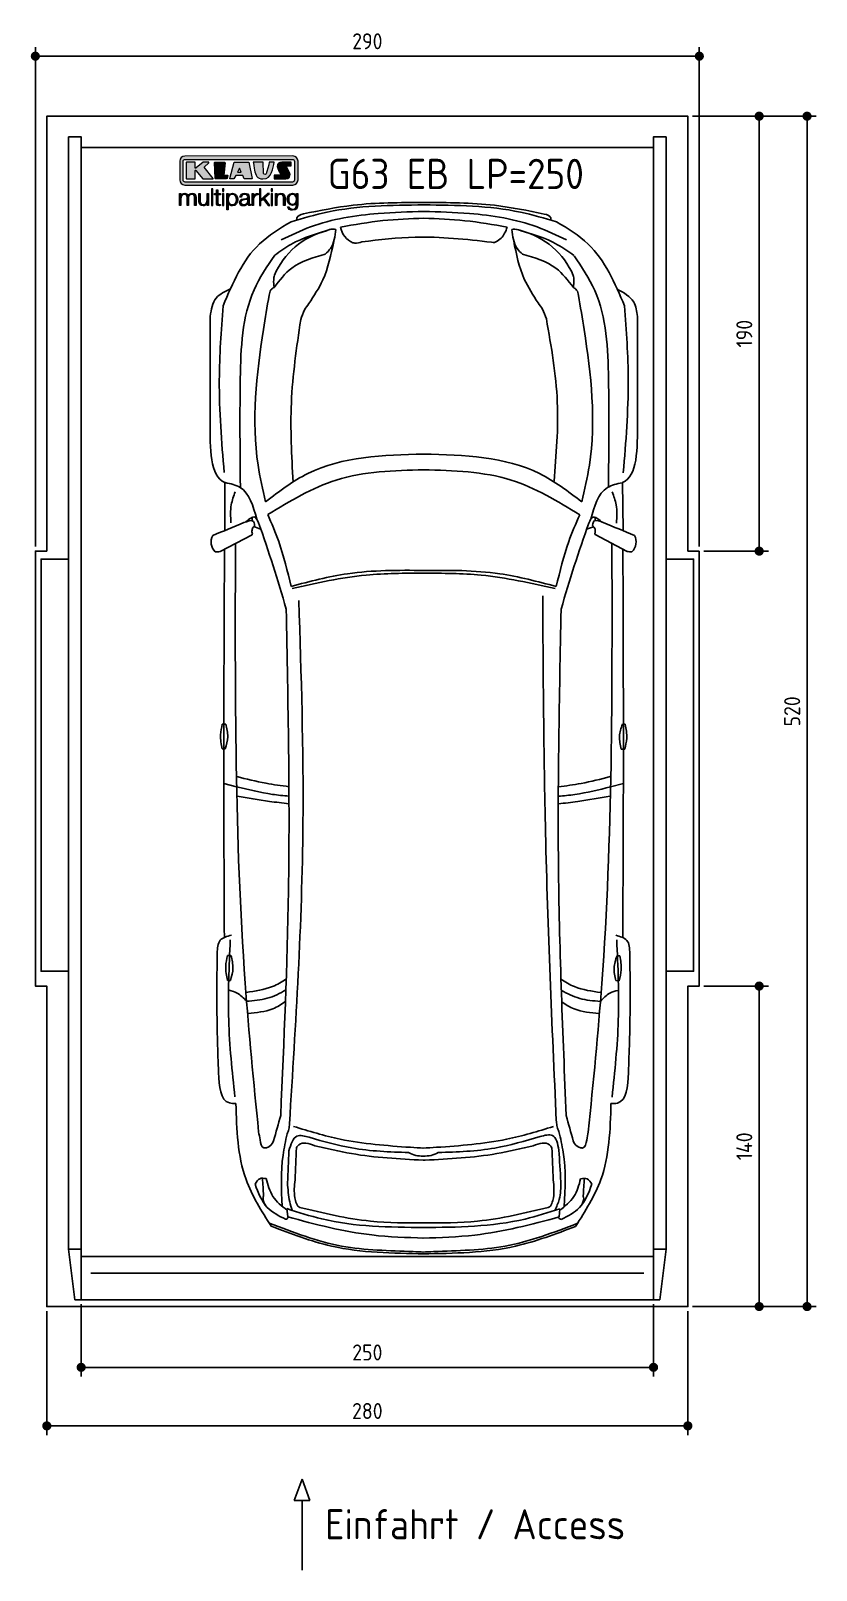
# Model space of a CAD drawing. Header units: millimetres. Extents: x -20 to 3411, y -1152 to 5573.
import ezdxf

# ---------------------------------------------------------------- set-up
doc = ezdxf.new("R2010")
doc.units = ezdxf.units.MM
for name, color, linetype in [('4', 3, 'Continuous'), ('5', 3, 'Continuous'), ('Car', 10, 'Continuous'), ('Logo', 7, 'Continuous')]:
    doc.layers.add(name, color=color, linetype=linetype)
doc.styles.get("Standard").update_dxf_attribs({"font": 'ISOCP.SHX'})
doc.dimstyles.new('GEN-ISO', dxfattribs={"dimscale": 20, "dimtxt": 3.5, "dimasz": 2, "dimexe": 2, "dimexo": 1, "dimgap": 1.5, "dimtad": 1, "dimdec": 1, "dimdsep": 46, "dimtxsty": 'STANDARD', "dimblk": 'PUNKT', "dimcen": 2, "dimclrd": 256, "dimclre": 256, "dimclrt": 2, "dimadec": 0, "dimazin": 0, "dimtp": 0.1, "dimtm": 0.1, "dimtfac": 0.71, "dimtdec": 1, "dimtmove": 2, "dimatfit": 3, "dimldrblk": 'PUNKT', "dimfxl": 1, "dimtolj": 1, "dimarcsym": 0})

msp = doc.modelspace()

# ---------------------------------------------------------------- texts
for s, height, p in [('G63 EB LP=250', 132, (1276.64, 4881.86)), ('Einfahrt / Access', 131.25, (1265.34, -1016.67))]:
    msp.add_text(s, height=height).set_placement(p)

# ---------------------------------------------------------------- blocks, each defined once
blk = doc.blocks.new('PUNKT')
at = {"layer": '4', "color": 0, "linetype": 'ByBlock'}
blk.add_line((-0.5, 0), (-1, 0), dxfattribs=at)
at = {"layer": '4', "color": 0, "linetype": 'ByBlock', "const_width": 0.5}
blk.add_lwpolyline([(-0.25, 0, 1), (0.25, 0, 1)], format="xyb", close=True, dxfattribs=at)
blk = doc.blocks.new('*D3')
at = {"layer": '5', "lineweight": -2}
for p, q in [((0, 3320), (0, 5502.1)), ((40, 5462.1), (2860, 5462.1)), ((2900, 3320), (2900, 5502.1))]:
    blk.add_line(p, q, dxfattribs=at)
at = {"layer": 'DEFPOINTS', "color": 0}
for p in [(2900, 5462.1), (0, 3300), (2900, 3300)]:
    blk.add_point(p, dxfattribs=at)
at = {"layer": '5', "lineweight": -2, "xscale": 40, "yscale": 40, "zscale": 40, "rotation": 180}
blk.add_blockref('PUNKT', (0, 5462.1), dxfattribs=at)
at = {"layer": '5', "lineweight": -2, "xscale": 40, "yscale": 40, "zscale": 40}
blk.add_blockref('PUNKT', (2900, 5462.1), dxfattribs=at)
at = {"layer": '5', "color": 2, "insert": (1450, 5527.1), "char_height": 70, "attachment_point": 5}
blk.add_mtext('290', dxfattribs=at)
blk = doc.blocks.new('*D4')
at = {"layer": '5', "lineweight": -2}
for p, q in [((2870, 5200), (3201.5, 5200)), ((3161.5, 3340), (3161.5, 5160)), ((2920, 3300), (3201.5, 3300))]:
    blk.add_line(p, q, dxfattribs=at)
at = {"layer": 'DEFPOINTS', "color": 0}
for p in [(2850, 5200), (3161.5, 5200), (2900, 3300)]:
    blk.add_point(p, dxfattribs=at)
at = {"layer": '5', "lineweight": -2, "xscale": 40, "yscale": 40, "zscale": 40}
for p, rotation in [((3161.5, 5200), 90), ((3161.5, 3300), 270)]:
    blk.add_blockref('PUNKT', p, dxfattribs=dict(at, rotation=rotation))
at = {"layer": '5', "color": 2, "insert": (3096.5, 4250), "char_height": 70, "attachment_point": 5, "rotation": 90}
blk.add_mtext('190', dxfattribs=at)
blk = doc.blocks.new('*D5')
at = {"layer": '5', "lineweight": -2}
for p, q in [((2920, 5200), (3410.6, 5200)), ((3370.6, 40), (3370.6, 5160)), ((2870, 0), (3410.6, 0))]:
    blk.add_line(p, q, dxfattribs=at)
at = {"layer": 'DEFPOINTS', "color": 0}
for p in [(2900, 5200), (3370.6, 5200), (2850, 0)]:
    blk.add_point(p, dxfattribs=at)
at = {"layer": '5', "lineweight": -2, "xscale": 40, "yscale": 40, "zscale": 40}
for p, rotation in [((3370.6, 5200), 90), ((3370.6, 0), 270)]:
    blk.add_blockref('PUNKT', p, dxfattribs=dict(at, rotation=rotation))
at = {"layer": '5', "color": 2, "insert": (3305.6, 2600), "char_height": 70, "attachment_point": 5, "rotation": 90}
blk.add_mtext('\\A1;520', dxfattribs=at)
blk = doc.blocks.new('*D6')
at = {"layer": '5', "lineweight": -2}
for p, q in [((2920, 1400), (3201.5, 1400)), ((3161.5, 40), (3161.5, 1360)), ((2870, 0), (3201.5, 0))]:
    blk.add_line(p, q, dxfattribs=at)
at = {"layer": 'DEFPOINTS', "color": 0}
for p in [(2900, 1400), (3161.5, 1400), (2850, 0)]:
    blk.add_point(p, dxfattribs=at)
at = {"layer": '5', "lineweight": -2, "xscale": 40, "yscale": 40, "zscale": 40}
for p, rotation in [((3161.5, 1400), 90), ((3161.5, 0), 270)]:
    blk.add_blockref('PUNKT', p, dxfattribs=dict(at, rotation=rotation))
at = {"layer": '5', "color": 2, "insert": (3096.5, 700), "char_height": 70, "attachment_point": 5, "rotation": 90}
blk.add_mtext('\\A1;140', dxfattribs=at)
blk = doc.blocks.new('*D7')
at = {"layer": '5', "lineweight": -2}
for p, q in [((50, -20), (50, -561.3)), ((2850, -20), (2850, -561.3)), ((90, -521.3), (2810, -521.3))]:
    blk.add_line(p, q, dxfattribs=at)
at = {"layer": 'DEFPOINTS', "color": 0}
for p in [(50, 0), (2850, 0), (2850, -521.3)]:
    blk.add_point(p, dxfattribs=at)
at = {"layer": '5', "lineweight": -2, "xscale": 40, "yscale": 40, "zscale": 40, "rotation": 180}
blk.add_blockref('PUNKT', (50, -521.3), dxfattribs=at)
at = {"layer": '5', "lineweight": -2, "xscale": 40, "yscale": 40, "zscale": 40}
blk.add_blockref('PUNKT', (2850, -521.3), dxfattribs=at)
at = {"layer": '5', "color": 2, "insert": (1450, -456.3), "char_height": 70, "attachment_point": 5}
blk.add_mtext('280', dxfattribs=at)
blk = doc.blocks.new('*D8')
at = {"layer": '5', "lineweight": -2}
for p, q in [((200, 10), (200, -305.5)), ((2700, 10), (2700, -305.5)), ((240, -265.5), (2660, -265.5))]:
    blk.add_line(p, q, dxfattribs=at)
at = {"layer": 'DEFPOINTS', "color": 0}
for p in [(200, 30), (2700, 30), (2700, -265.5)]:
    blk.add_point(p, dxfattribs=at)
at = {"layer": '5', "lineweight": -2, "xscale": 40, "yscale": 40, "zscale": 40, "rotation": 180}
blk.add_blockref('PUNKT', (200, -265.5), dxfattribs=at)
at = {"layer": '5', "lineweight": -2, "xscale": 40, "yscale": 40, "zscale": 40}
blk.add_blockref('PUNKT', (2700, -265.5), dxfattribs=at)
at = {"layer": '5', "color": 2, "insert": (1450, -200.5), "char_height": 70, "attachment_point": 5}
blk.add_mtext('250', dxfattribs=at)
blk = doc.blocks.new('KLAUS')
at = {"layer": 'Logo'}
h = blk.add_hatch(color=8, dxfattribs=at)
h.dxf.hatch_style = 2
edge = h.paths.add_edge_path()
edge.add_spline(control_points=[(3.6, 29.09), (2.88, 29.09), (2.3, 28.51), (2.3, 27.8), (2.3, 27.8), (2.3, 16.11), (2.3, 16.11), (2.3, 15.39), (2.88, 14.81), (3.6, 14.81), (3.6, 14.81), (71.16, 14.81), (71.16, 14.81), (71.88, 14.81), (72.46, 15.39), (72.46, 16.11), (72.46, 16.11), (72.46, 27.8), (72.46, 27.8), (72.46, 28.51), (71.88, 29.09), (71.16, 29.09), (71.16, 29.09), (3.6, 29.09), (3.6, 29.09), (3.6, 29.09), (3.6, 29.09), (3.6, 29.09)], knot_values=[0, 0, 0, 0, 1, 1, 1, 2, 2, 2, 3, 3, 3, 4, 4, 4, 5, 5, 5, 6, 6, 6, 7, 7, 7, 8, 8, 8, 9, 9, 9, 9], degree=3, periodic=0)
edge = h.paths.add_edge_path()
edge.add_spline(control_points=[(3.35, 31.23), (3.35, 31.23), (71.47, 31.23), (71.47, 31.23), (73.26, 31.23), (74.71, 29.77), (74.71, 27.99), (74.71, 27.99), (74.71, 16.17), (74.71, 16.17), (74.71, 14.38), (73.26, 12.93), (71.47, 12.93), (71.47, 12.93), (3.35, 12.93), (3.35, 12.93), (1.56, 12.93), (0.11, 14.38), (0.11, 16.17), (0.11, 16.17), (0.11, 27.99), (0.11, 27.99), (0.11, 29.77), (1.56, 31.23), (3.35, 31.23), (3.35, 31.23), (3.35, 31.23), (3.35, 31.23)], knot_values=[0, 0, 0, 0, 1, 1, 1, 2, 2, 2, 3, 3, 3, 4, 4, 4, 5, 5, 5, 6, 6, 6, 7, 7, 7, 8, 8, 8, 9, 9, 9, 9], degree=3, periodic=0)
h = blk.add_hatch(color=8, dxfattribs=at)
h.dxf.hatch_style = 2
edge = h.paths.add_edge_path()
edge.add_spline(control_points=[(4.5, 27.33), (4.5, 27.33), (9.7, 27.33), (9.7, 27.33), (9.84, 27.33), (9.96, 27.22), (9.96, 27.08), (9.96, 27.08), (9.96, 23.69), (9.96, 23.69), (9.96, 23.69), (9.94, 23.64), (10.04, 23.59), (10.14, 23.53), (10.2, 23.57), (10.2, 23.57), (10.2, 23.57), (10.51, 23.75), (10.51, 23.75), (10.51, 23.75), (14.94, 27.33), (14.94, 27.33), (14.94, 27.33), (18.41, 27.33), (18.41, 27.33), (18.41, 27.33), (18.49, 27.33), (18.56, 27.2), (18.65, 27.04), (18.53, 26.91), (18.53, 26.91), (18.53, 26.91), (15.49, 24.11), (15.49, 24.11), (15.49, 24.11), (21.14, 17.06), (21.14, 17.06), (21.14, 17.06), (21.13, 16.91), (21.13, 16.91), (21.08, 16.84), (20.99, 16.82), (20.99, 16.82), (20.99, 16.82), (14.7, 16.82), (14.7, 16.82), (14.7, 16.82), (10.26, 22.17), (10.26, 22.17), (10.26, 22.17), (10.19, 22.24), (10.08, 22.21), (9.97, 22.18), (9.96, 22.11), (9.96, 22.11), (9.96, 22.11), (9.96, 17.08), (9.96, 17.08), (9.96, 16.94), (9.84, 16.82), (9.7, 16.82), (9.7, 16.82), (4.5, 16.82), (4.5, 16.82), (4.36, 16.82), (4.25, 16.94), (4.25, 17.08), (4.25, 17.08), (4.25, 27.08), (4.25, 27.08), (4.25, 27.22), (4.36, 27.33), (4.5, 27.33), (4.5, 27.33), (4.5, 27.33), (4.5, 27.33)], knot_values=[0, 0, 0, 0, 1, 1, 1, 2, 2, 2, 3, 3, 3, 4, 4, 4, 5, 5, 5, 6, 6, 6, 7, 7, 7, 8, 8, 8, 9, 9, 9, 10, 10, 10, 11, 11, 11, 12, 12, 12, 13, 13, 13, 14, 14, 14, 15, 15, 15, 16, 16, 16, 17, 17, 17, 18, 18, 18, 19, 19, 19, 20, 20, 20, 21, 21, 21, 22, 22, 22, 23, 23, 23, 24, 24, 24, 25, 25, 25, 25], degree=3, periodic=0)
h = blk.add_hatch(color=8, dxfattribs=at)
h.dxf.hatch_style = 2
h.paths.add_polyline_path([(22.42, 17.06), (21.97, 27.15), (22.24, 27.33), (28.55, 27.33), (28.86, 26.97), (28.01, 19.08), (30.26, 19.07), (30.44, 18.95), (30.08, 16.95), (29.49, 16.82), (22.6, 16.82)])
h = blk.add_hatch(color=8, dxfattribs=at)
h.paths.add_polyline_path([(36.52, 21.01), (38.93, 21.01), (37.87, 23.57)])
h.paths.add_polyline_path([(34.52, 27.33), (43.65, 27.33), (45.76, 16.94), (45.57, 16.82), (40.83, 16.82), (39.89, 18.95), (35.42, 18.95), (34.27, 16.82), (31.78, 16.82), (31.66, 17)])
h = blk.add_hatch(color=8, dxfattribs=at)
h.dxf.hatch_style = 2
edge = h.paths.add_edge_path()
edge.add_spline(control_points=[(52.69, 27.32), (52.69, 27.32), (52.88, 20.14), (52.88, 20.14), (53.01, 19.89), (53.2, 19.77), (53.43, 19.71), (53.91, 19.59), (54.43, 19.57), (54.64, 20.03), (55.23, 21.34), (56.27, 25.45), (56.6, 27.33), (56.6, 27.33), (59.77, 27.33), (59.77, 27.33), (58.77, 23.9), (58.56, 16.82), (52.63, 16.76), (48.72, 16.72), (48.01, 19.35), (47.27, 22.24), (46.89, 23.68), (46.54, 27.33), (46.54, 27.33), (46.54, 27.33), (52.69, 27.32), (52.69, 27.32), (52.69, 27.32), (52.69, 27.32), (52.69, 27.32)], knot_values=[0, 0, 0, 0, 1, 1, 1, 2, 2, 2, 3, 3, 3, 4, 4, 4, 5, 5, 5, 6, 6, 6, 7, 7, 7, 8, 8, 8, 9, 9, 9, 10, 10, 10, 10], degree=3, periodic=0)
h = blk.add_hatch(color=8, dxfattribs=at)
h.dxf.hatch_style = 2
edge = h.paths.add_edge_path()
edge.add_spline(control_points=[(64.46, 27.33), (64.46, 27.33), (70.31, 27.33), (70.31, 27.33), (70.31, 26.52), (70.31, 26.02), (70.31, 25.12), (70.31, 25.12), (67.3, 25.12), (67.3, 25.12), (67.24, 25.04), (67.25, 25.11), (67.25, 24.91), (67.25, 24.88), (69.73, 20.38), (69.73, 19.57), (69.73, 16.4), (67.22, 16.81), (65.9, 16.82), (65.9, 16.82), (59.59, 16.82), (59.59, 16.82), (59.59, 17.76), (59.59, 18.23), (59.59, 19.14), (59.59, 19.14), (63.75, 19.14), (63.75, 19.14), (63.82, 19.22), (63.81, 19.11), (63.81, 19.31), (63.81, 20.32), (61.58, 23.06), (61.58, 24.63), (61.58, 26.33), (62.83, 27.34), (64.46, 27.33), (64.46, 27.33), (64.46, 27.33), (64.46, 27.33)], knot_values=[0, 0, 0, 0, 1, 1, 1, 2, 2, 2, 3, 3, 3, 4, 4, 4, 5, 5, 5, 6, 6, 6, 7, 7, 7, 8, 8, 8, 9, 9, 9, 10, 10, 10, 11, 11, 11, 12, 12, 12, 13, 13, 13, 13], degree=3, periodic=0)
h = blk.add_hatch(color=30, dxfattribs=at)
h.dxf.hatch_style = 2
h.paths.add_polyline_path([(20.07, 0), (20.99, 0), (20.99, 10.45), (20.07, 10.45)])
h = blk.add_hatch(color=30, dxfattribs=at)
h.dxf.hatch_style = 2
edge = h.paths.add_edge_path()
edge.add_spline(control_points=[(24.22, 9.82), (24.22, 9.82), (23.3, 9.82), (23.3, 9.82), (23.3, 9.82), (23.3, 7.55), (23.3, 7.55), (23.3, 7.55), (21.98, 7.55), (21.98, 7.55), (21.98, 7.55), (21.98, 6.78), (21.98, 6.78), (21.98, 6.78), (23.3, 6.78), (23.3, 6.78), (23.3, 6.78), (23.3, 1.61), (23.3, 1.61), (23.28, 0.32), (23.71, -0.09), (24.94, -0.09), (25.22, -0.09), (25.48, -0.06), (25.76, -0.06), (25.76, -0.06), (25.76, 0.73), (25.76, 0.73), (25.5, 0.7), (25.23, 0.69), (24.97, 0.69), (24.31, 0.73), (24.22, 1.08), (24.22, 1.68), (24.22, 1.68), (24.22, 6.78), (24.22, 6.78), (24.22, 6.78), (25.76, 6.78), (25.76, 6.78), (25.76, 6.78), (25.76, 7.55), (25.76, 7.55), (25.76, 7.55), (24.22, 7.55), (24.22, 7.55), (24.22, 7.55), (24.22, 9.82), (24.22, 9.82), (24.22, 9.82), (24.22, 9.82), (24.22, 9.82)], knot_values=[0, 0, 0, 0, 1, 1, 1, 2, 2, 2, 3, 3, 3, 4, 4, 4, 5, 5, 5, 6, 6, 6, 7, 7, 7, 8, 8, 8, 9, 9, 9, 10, 10, 10, 11, 11, 11, 12, 12, 12, 13, 13, 13, 14, 14, 14, 15, 15, 15, 16, 16, 16, 17, 17, 17, 17], degree=3, periodic=0)
h = blk.add_hatch(color=30, dxfattribs=at)
h.paths.add_polyline_path([(27.1, 0), (28.03, 0), (28.03, 7.55), (27.1, 7.55)])
h.paths.add_polyline_path([(27.1, 8.98), (28.03, 8.98), (28.03, 10.45), (27.1, 10.45)])
h = blk.add_hatch(color=30, dxfattribs=at)
h.dxf.hatch_style = 2
h.paths.add_polyline_path([(50.4, 0), (51.32, 0), (51.32, 2.87), (52.82, 4.11), (55.8, 0), (56.96, 0), (53.52, 4.76), (56.74, 7.55), (55.51, 7.55), (51.32, 3.89), (51.32, 10.45), (50.4, 10.45)])
h = blk.add_hatch(color=30, dxfattribs=at)
h.paths.add_polyline_path([(57.74, 0), (58.66, 0), (58.66, 7.55), (57.74, 7.55)])
h.paths.add_polyline_path([(57.74, 8.98), (58.66, 8.98), (58.66, 10.45), (57.74, 10.45)])
h = blk.add_hatch(color=30, dxfattribs=at)
h.dxf.hatch_style = 2
edge = h.paths.add_edge_path()
edge.add_spline(control_points=[(0, 0), (0, 0), (0.92, 0), (0.92, 0), (0.92, 0), (0.92, 4.22), (0.92, 4.22), (0.94, 5.8), (1.58, 7), (3.18, 7), (4.35, 7), (4.77, 6.15), (4.76, 5.12), (4.76, 5.12), (4.76, 0), (4.76, 0), (4.76, 0), (5.68, 0), (5.68, 0), (5.68, 0), (5.68, 4.27), (5.68, 4.27), (5.68, 5.68), (6.14, 7), (7.73, 7), (9.05, 7), (9.52, 6.32), (9.52, 5.08), (9.52, 5.08), (9.52, 0), (9.52, 0), (9.52, 0), (10.44, 0), (10.44, 0), (10.44, 0), (10.44, 5.12), (10.44, 5.12), (10.44, 6.91), (9.59, 7.77), (7.94, 7.77), (6.94, 7.77), (5.99, 7.29), (5.54, 6.3), (5.26, 7.29), (4.36, 7.77), (3.37, 7.77), (2.17, 7.77), (1.38, 7.19), (0.89, 6.28), (0.89, 6.28), (0.85, 6.28), (0.85, 6.28), (0.85, 6.28), (0.85, 7.55), (0.85, 7.55), (0.85, 7.55), (0, 7.55), (0, 7.55), (0, 7.55), (0, 0), (0, 0), (0, 0), (0, 0), (0, 0)], knot_values=[0, 0, 0, 0, 1, 1, 1, 2, 2, 2, 3, 3, 3, 4, 4, 4, 5, 5, 5, 6, 6, 6, 7, 7, 7, 8, 8, 8, 9, 9, 9, 10, 10, 10, 11, 11, 11, 12, 12, 12, 13, 13, 13, 14, 14, 14, 15, 15, 15, 16, 16, 16, 17, 17, 17, 18, 18, 18, 19, 19, 19, 20, 20, 20, 21, 21, 21, 21], degree=3, periodic=0)
h = blk.add_hatch(color=30, dxfattribs=at)
h.dxf.hatch_style = 2
edge = h.paths.add_edge_path()
edge.add_spline(control_points=[(18.31, 7.55), (18.31, 7.55), (17.39, 7.55), (17.39, 7.55), (17.39, 7.55), (17.39, 3.59), (17.39, 3.59), (17.39, 2.05), (16.7, 0.56), (15.12, 0.56), (13.66, 0.56), (13.15, 1.27), (13.1, 2.64), (13.1, 2.64), (13.1, 7.55), (13.1, 7.55), (13.1, 7.55), (12.18, 7.55), (12.18, 7.55), (12.18, 7.55), (12.18, 2.65), (12.18, 2.65), (12.18, 0.89), (12.93, -0.22), (14.83, -0.22), (15.96, -0.22), (16.95, 0.35), (17.44, 1.36), (17.44, 1.36), (17.47, 1.36), (17.47, 1.36), (17.47, 1.36), (17.47, 0), (17.47, 0), (17.47, 0), (18.31, 0), (18.31, 0), (18.31, 0), (18.31, 7.55), (18.31, 7.55), (18.31, 7.55), (18.31, 7.55), (18.31, 7.55)], knot_values=[0, 0, 0, 0, 1, 1, 1, 2, 2, 2, 3, 3, 3, 4, 4, 4, 5, 5, 5, 6, 6, 6, 7, 7, 7, 8, 8, 8, 9, 9, 9, 10, 10, 10, 11, 11, 11, 12, 12, 12, 13, 13, 13, 14, 14, 14, 14], degree=3, periodic=0)
h = blk.add_hatch(color=30, dxfattribs=at)
edge = h.paths.add_edge_path()
edge.add_spline(control_points=[(35.84, 3.78), (35.84, 2.21), (35.12, 0.56), (33.37, 0.56), (31.4, 0.56), (30.72, 2.21), (30.72, 3.78), (30.72, 5.49), (31.33, 7), (33.37, 7), (35.12, 7), (35.84, 5.34), (35.84, 3.78), (35.84, 3.78), (35.84, 3.78), (35.84, 3.78)], knot_values=[0, 0, 0, 0, 1, 1, 1, 2, 2, 2, 3, 3, 3, 4, 4, 4, 5, 5, 5, 5], degree=3, periodic=0)
edge = h.paths.add_edge_path()
edge.add_spline(control_points=[(29.79, -2.8), (29.79, -2.8), (30.72, -2.8), (30.72, -2.8), (30.72, -2.8), (30.72, 1.43), (30.72, 1.43), (30.72, 1.43), (30.74, 1.43), (30.74, 1.43), (31.14, 0.35), (32.24, -0.22), (33.37, -0.22), (35.66, -0.22), (36.76, 1.64), (36.76, 3.78), (36.76, 5.91), (35.66, 7.77), (33.37, 7.77), (32.15, 7.77), (31.1, 7.14), (30.67, 6.12), (30.67, 6.12), (30.64, 6.12), (30.64, 6.12), (30.64, 6.12), (30.64, 7.55), (30.64, 7.55), (30.64, 7.55), (29.79, 7.55), (29.79, 7.55), (29.79, 7.55), (29.79, -2.8), (29.79, -2.8), (29.79, -2.8), (29.79, -2.8), (29.79, -2.8)], knot_values=[0, 0, 0, 0, 1, 1, 1, 2, 2, 2, 3, 3, 3, 4, 4, 4, 5, 5, 5, 6, 6, 6, 7, 7, 7, 8, 8, 8, 9, 9, 9, 10, 10, 10, 11, 11, 11, 12, 12, 12, 12], degree=3, periodic=0)
h = blk.add_hatch(color=30, dxfattribs=at)
edge = h.paths.add_edge_path()
edge.add_spline(control_points=[(43.03, 2.93), (43.04, 1.45), (41.8, 0.56), (40.39, 0.56), (39.53, 0.56), (38.71, 1.13), (38.71, 2.05), (38.71, 3.53), (40.66, 3.51), (42.22, 3.79), (42.47, 3.84), (42.88, 3.91), (43, 4.13), (43, 4.13), (43.03, 4.13), (43.03, 4.13), (43.03, 4.13), (43.03, 2.93), (43.03, 2.93), (43.03, 2.93), (43.03, 2.93), (43.03, 2.93)], knot_values=[0, 0, 0, 0, 1, 1, 1, 2, 2, 2, 3, 3, 3, 4, 4, 4, 5, 5, 5, 6, 6, 6, 7, 7, 7, 7], degree=3, periodic=0)
edge = h.paths.add_edge_path()
edge.add_spline(control_points=[(39.03, 5.24), (39.06, 6.47), (39.91, 7), (41.05, 7), (42.14, 7), (43.03, 6.69), (43.03, 5.45), (43.03, 4.61), (42.6, 4.51), (41.84, 4.42), (39.85, 4.19), (37.79, 4.11), (37.79, 1.99), (37.79, 0.47), (38.93, -0.22), (40.32, -0.22), (41.77, -0.22), (42.43, 0.34), (43.07, 1.32), (43.07, 1.32), (43.1, 1.32), (43.1, 1.32), (43.1, 0.53), (43.25, 0), (44.19, 0), (44.43, 0), (44.58, 0.01), (44.79, 0.06), (44.79, 0.06), (44.79, 0.83), (44.79, 0.83), (44.71, 0.81), (44.6, 0.78), (44.49, 0.78), (44.13, 0.78), (43.95, 0.98), (43.95, 1.33), (43.95, 1.33), (43.95, 5.34), (43.95, 5.34), (43.95, 7.36), (42.5, 7.77), (41.17, 7.77), (39.44, 7.77), (38.2, 7.01), (38.11, 5.24), (38.11, 5.24), (39.03, 5.24), (39.03, 5.24), (39.03, 5.24), (39.03, 5.24), (39.03, 5.24)], knot_values=[0, 0, 0, 0, 1, 1, 1, 2, 2, 2, 3, 3, 3, 4, 4, 4, 5, 5, 5, 6, 6, 6, 7, 7, 7, 8, 8, 8, 9, 9, 9, 10, 10, 10, 11, 11, 11, 12, 12, 12, 13, 13, 13, 14, 14, 14, 15, 15, 15, 16, 16, 16, 17, 17, 17, 17], degree=3, periodic=0)
h = blk.add_hatch(color=30, dxfattribs=at)
h.dxf.hatch_style = 2
edge = h.paths.add_edge_path()
edge.add_spline(control_points=[(45.79, 0), (45.79, 0), (46.71, 0), (46.71, 0), (46.71, 0), (46.71, 4.03), (46.71, 4.03), (46.71, 5.59), (47.85, 6.82), (49.52, 6.73), (49.52, 6.73), (49.52, 7.66), (49.52, 7.66), (48.16, 7.72), (47.14, 7), (46.67, 5.78), (46.67, 5.78), (46.64, 5.78), (46.64, 5.78), (46.64, 5.78), (46.64, 7.55), (46.64, 7.55), (46.64, 7.55), (45.79, 7.55), (45.79, 7.55), (45.79, 7.55), (45.79, 0), (45.79, 0), (45.79, 0), (45.79, 0), (45.79, 0)], knot_values=[0, 0, 0, 0, 1, 1, 1, 2, 2, 2, 3, 3, 3, 4, 4, 4, 5, 5, 5, 6, 6, 6, 7, 7, 7, 8, 8, 8, 9, 9, 9, 10, 10, 10, 10], degree=3, periodic=0)
h = blk.add_hatch(color=30, dxfattribs=at)
h.dxf.hatch_style = 2
edge = h.paths.add_edge_path()
edge.add_spline(control_points=[(60.41, 0), (60.41, 0), (61.33, 0), (61.33, 0), (61.33, 0), (61.33, 4.41), (61.33, 4.41), (61.36, 5.89), (62.24, 7), (63.7, 7), (65.2, 7), (65.62, 6.02), (65.62, 4.71), (65.62, 4.71), (65.62, 0), (65.62, 0), (65.62, 0), (66.54, 0), (66.54, 0), (66.54, 0), (66.54, 4.86), (66.54, 4.86), (66.54, 6.66), (65.9, 7.77), (63.78, 7.77), (62.71, 7.77), (61.7, 7.16), (61.36, 6.25), (61.36, 6.25), (61.33, 6.25), (61.33, 6.25), (61.33, 6.25), (61.33, 7.55), (61.33, 7.55), (61.33, 7.55), (60.41, 7.55), (60.41, 7.55), (60.41, 7.55), (60.41, 0), (60.41, 0), (60.41, 0), (60.41, 0), (60.41, 0)], knot_values=[0, 0, 0, 0, 1, 1, 1, 2, 2, 2, 3, 3, 3, 4, 4, 4, 5, 5, 5, 6, 6, 6, 7, 7, 7, 8, 8, 8, 9, 9, 9, 10, 10, 10, 11, 11, 11, 12, 12, 12, 13, 13, 13, 14, 14, 14, 14], degree=3, periodic=0)
h = blk.add_hatch(color=30, dxfattribs=at)
edge = h.paths.add_edge_path()
edge.add_spline(control_points=[(71.32, 0.86), (69.62, 0.86), (68.83, 2.34), (68.83, 3.86), (68.83, 5.43), (69.56, 7), (71.32, 7), (73.06, 7), (73.75, 5.34), (73.75, 3.86), (73.75, 2.33), (72.91, 0.86), (71.32, 0.86), (71.32, 0.86), (71.32, 0.86), (71.32, 0.86)], knot_values=[0, 0, 0, 0, 1, 1, 1, 2, 2, 2, 3, 3, 3, 4, 4, 4, 5, 5, 5, 5], degree=3, periodic=0)
edge = h.paths.add_edge_path()
edge.add_spline(control_points=[(74.67, 7.55), (74.67, 7.55), (73.75, 7.55), (73.75, 7.55), (73.75, 7.55), (73.75, 6.25), (73.75, 6.25), (73.75, 6.25), (73.72, 6.25), (73.72, 6.25), (73.35, 7.09), (72.41, 7.77), (71.32, 7.77), (69.13, 7.77), (67.9, 6.05), (67.9, 3.97), (67.9, 1.82), (68.9, 0.09), (71.32, 0.09), (72.4, 0.09), (73.29, 0.72), (73.72, 1.64), (73.72, 1.64), (73.75, 1.64), (73.75, 1.64), (73.75, 1.64), (73.75, 0.61), (73.75, 0.61), (73.75, -1.23), (73.01, -2.24), (71.32, -2.24), (70.29, -2.24), (69.31, -1.85), (69.1, -0.73), (69.1, -0.73), (68.18, -0.73), (68.18, -0.73), (68.31, -2.34), (69.81, -3.02), (71.32, -3.02), (73.79, -3.02), (74.65, -1.64), (74.67, 0.61), (74.67, 0.61), (74.67, 7.55), (74.67, 7.55), (74.67, 7.55), (74.67, 7.55), (74.67, 7.55)], knot_values=[0, 0, 0, 0, 1, 1, 1, 2, 2, 2, 3, 3, 3, 4, 4, 4, 5, 5, 5, 6, 6, 6, 7, 7, 7, 8, 8, 8, 9, 9, 9, 10, 10, 10, 11, 11, 11, 12, 12, 12, 13, 13, 13, 14, 14, 14, 15, 15, 15, 16, 16, 16, 16], degree=3, periodic=0)
at = {"layer": 'Logo', "lineweight": 0}
for points in [[(22.42, 17.06), (21.97, 27.15), (22.24, 27.33), (28.55, 27.33), (28.86, 26.97), (28.01, 19.08), (30.26, 19.07), (30.44, 18.95), (30.08, 16.95), (29.49, 16.82), (22.6, 16.82), (22.42, 17.06), (22.42, 17.06)], [(34.52, 27.33), (43.65, 27.33), (45.76, 16.94), (45.57, 16.82), (40.83, 16.82), (39.89, 18.95), (35.42, 18.95), (34.27, 16.82), (31.78, 16.82), (31.66, 17), (34.52, 27.33), (34.52, 27.33)], [(36.52, 21.01), (38.93, 21.01), (37.87, 23.57), (36.52, 21.01), (36.52, 21.01)], [(20.07, 0), (20.99, 0), (20.99, 10.45), (20.07, 10.45), (20.07, 0), (20.07, 0)], [(27.1, 8.98), (28.03, 8.98), (28.03, 10.45), (27.1, 10.45), (27.1, 8.98), (27.1, 8.98)], [(50.4, 0), (51.32, 0), (51.32, 2.87), (52.82, 4.11), (55.8, 0), (56.96, 0), (53.52, 4.76), (56.74, 7.55), (55.51, 7.55), (51.32, 3.89), (51.32, 10.45), (50.4, 10.45), (50.4, 0), (50.4, 0)], [(57.74, 8.98), (58.66, 8.98), (58.66, 10.45), (57.74, 10.45), (57.74, 8.98), (57.74, 8.98)], [(27.1, 0), (28.03, 0), (28.03, 7.55), (27.1, 7.55), (27.1, 0), (27.1, 0)], [(57.74, 0), (58.66, 0), (58.66, 7.55), (57.74, 7.55), (57.74, 0), (57.74, 0)]]:
    blk.add_lwpolyline(points, dxfattribs=at)
for points, knots in [([(3.35, 31.23), (3.35, 31.23), (71.47, 31.23), (71.47, 31.23), (73.26, 31.23), (74.71, 29.77), (74.71, 27.99), (74.71, 27.99), (74.71, 16.17), (74.71, 16.17), (74.71, 14.38), (73.26, 12.93), (71.47, 12.93), (71.47, 12.93), (3.35, 12.93), (3.35, 12.93), (1.56, 12.93), (0.11, 14.38), (0.11, 16.17), (0.11, 16.17), (0.11, 27.99), (0.11, 27.99), (0.11, 29.77), (1.56, 31.23), (3.35, 31.23), (3.35, 31.23), (3.35, 31.23), (3.35, 31.23)], [0, 0, 0, 0, 1, 1, 1, 2, 2, 2, 3, 3, 3, 4, 4, 4, 5, 5, 5, 6, 6, 6, 7, 7, 7, 8, 8, 8, 9, 9, 9, 9]), ([(3.6, 29.09), (2.88, 29.09), (2.3, 28.51), (2.3, 27.8), (2.3, 27.8), (2.3, 16.11), (2.3, 16.11), (2.3, 15.39), (2.88, 14.81), (3.6, 14.81), (3.6, 14.81), (71.16, 14.81), (71.16, 14.81), (71.88, 14.81), (72.46, 15.39), (72.46, 16.11), (72.46, 16.11), (72.46, 27.8), (72.46, 27.8), (72.46, 28.51), (71.88, 29.09), (71.16, 29.09), (71.16, 29.09), (3.6, 29.09), (3.6, 29.09), (3.6, 29.09), (3.6, 29.09), (3.6, 29.09)], [0, 0, 0, 0, 1, 1, 1, 2, 2, 2, 3, 3, 3, 4, 4, 4, 5, 5, 5, 6, 6, 6, 7, 7, 7, 8, 8, 8, 9, 9, 9, 9]), ([(4.5, 27.33), (4.5, 27.33), (9.7, 27.33), (9.7, 27.33), (9.84, 27.33), (9.96, 27.22), (9.96, 27.08), (9.96, 27.08), (9.96, 23.69), (9.96, 23.69), (9.96, 23.69), (9.94, 23.64), (10.04, 23.59), (10.14, 23.53), (10.2, 23.57), (10.2, 23.57), (10.2, 23.57), (10.51, 23.75), (10.51, 23.75), (10.51, 23.75), (14.94, 27.33), (14.94, 27.33), (14.94, 27.33), (18.41, 27.33), (18.41, 27.33), (18.41, 27.33), (18.49, 27.33), (18.56, 27.2), (18.65, 27.04), (18.53, 26.91), (18.53, 26.91), (18.53, 26.91), (15.49, 24.11), (15.49, 24.11), (15.49, 24.11), (21.14, 17.06), (21.14, 17.06), (21.14, 17.06), (21.13, 16.91), (21.13, 16.91), (21.08, 16.84), (20.99, 16.82), (20.99, 16.82), (20.99, 16.82), (14.7, 16.82), (14.7, 16.82), (14.7, 16.82), (10.26, 22.17), (10.26, 22.17), (10.26, 22.17), (10.19, 22.24), (10.08, 22.21), (9.97, 22.18), (9.96, 22.11), (9.96, 22.11), (9.96, 22.11), (9.96, 17.08), (9.96, 17.08), (9.96, 16.94), (9.84, 16.82), (9.7, 16.82), (9.7, 16.82), (4.5, 16.82), (4.5, 16.82), (4.36, 16.82), (4.25, 16.94), (4.25, 17.08), (4.25, 17.08), (4.25, 27.08), (4.25, 27.08), (4.25, 27.22), (4.36, 27.33), (4.5, 27.33), (4.5, 27.33), (4.5, 27.33), (4.5, 27.33)], [0, 0, 0, 0, 1, 1, 1, 2, 2, 2, 3, 3, 3, 4, 4, 4, 5, 5, 5, 6, 6, 6, 7, 7, 7, 8, 8, 8, 9, 9, 9, 10, 10, 10, 11, 11, 11, 12, 12, 12, 13, 13, 13, 14, 14, 14, 15, 15, 15, 16, 16, 16, 17, 17, 17, 18, 18, 18, 19, 19, 19, 20, 20, 20, 21, 21, 21, 22, 22, 22, 23, 23, 23, 24, 24, 24, 25, 25, 25, 25]), ([(52.69, 27.32), (52.69, 27.32), (52.88, 20.14), (52.88, 20.14), (53.01, 19.89), (53.2, 19.77), (53.43, 19.71), (53.91, 19.59), (54.43, 19.57), (54.64, 20.03), (55.23, 21.34), (56.27, 25.45), (56.6, 27.33), (56.6, 27.33), (59.77, 27.33), (59.77, 27.33), (58.77, 23.9), (58.56, 16.82), (52.63, 16.76), (48.72, 16.72), (48.01, 19.35), (47.27, 22.24), (46.89, 23.68), (46.54, 27.33), (46.54, 27.33), (46.54, 27.33), (52.69, 27.32), (52.69, 27.32), (52.69, 27.32), (52.69, 27.32), (52.69, 27.32)], [0, 0, 0, 0, 1, 1, 1, 2, 2, 2, 3, 3, 3, 4, 4, 4, 5, 5, 5, 6, 6, 6, 7, 7, 7, 8, 8, 8, 9, 9, 9, 10, 10, 10, 10]), ([(64.46, 27.33), (64.46, 27.33), (70.31, 27.33), (70.31, 27.33), (70.31, 26.52), (70.31, 26.02), (70.31, 25.12), (70.31, 25.12), (67.3, 25.12), (67.3, 25.12), (67.24, 25.04), (67.25, 25.11), (67.25, 24.91), (67.25, 24.88), (69.73, 20.38), (69.73, 19.57), (69.73, 16.4), (67.22, 16.81), (65.9, 16.82), (65.9, 16.82), (59.59, 16.82), (59.59, 16.82), (59.59, 17.76), (59.59, 18.23), (59.59, 19.14), (59.59, 19.14), (63.75, 19.14), (63.75, 19.14), (63.82, 19.22), (63.81, 19.11), (63.81, 19.31), (63.81, 20.32), (61.58, 23.06), (61.58, 24.63), (61.58, 26.33), (62.83, 27.34), (64.46, 27.33), (64.46, 27.33), (64.46, 27.33), (64.46, 27.33)], [0, 0, 0, 0, 1, 1, 1, 2, 2, 2, 3, 3, 3, 4, 4, 4, 5, 5, 5, 6, 6, 6, 7, 7, 7, 8, 8, 8, 9, 9, 9, 10, 10, 10, 11, 11, 11, 12, 12, 12, 13, 13, 13, 13]), ([(24.22, 9.82), (24.22, 9.82), (23.3, 9.82), (23.3, 9.82), (23.3, 9.82), (23.3, 7.55), (23.3, 7.55), (23.3, 7.55), (21.98, 7.55), (21.98, 7.55), (21.98, 7.55), (21.98, 6.78), (21.98, 6.78), (21.98, 6.78), (23.3, 6.78), (23.3, 6.78), (23.3, 6.78), (23.3, 1.61), (23.3, 1.61), (23.28, 0.32), (23.71, -0.09), (24.94, -0.09), (25.22, -0.09), (25.48, -0.06), (25.76, -0.06), (25.76, -0.06), (25.76, 0.73), (25.76, 0.73), (25.5, 0.7), (25.23, 0.69), (24.97, 0.69), (24.31, 0.73), (24.22, 1.08), (24.22, 1.68), (24.22, 1.68), (24.22, 6.78), (24.22, 6.78), (24.22, 6.78), (25.76, 6.78), (25.76, 6.78), (25.76, 6.78), (25.76, 7.55), (25.76, 7.55), (25.76, 7.55), (24.22, 7.55), (24.22, 7.55), (24.22, 7.55), (24.22, 9.82), (24.22, 9.82), (24.22, 9.82), (24.22, 9.82), (24.22, 9.82)], [0, 0, 0, 0, 1, 1, 1, 2, 2, 2, 3, 3, 3, 4, 4, 4, 5, 5, 5, 6, 6, 6, 7, 7, 7, 8, 8, 8, 9, 9, 9, 10, 10, 10, 11, 11, 11, 12, 12, 12, 13, 13, 13, 14, 14, 14, 15, 15, 15, 16, 16, 16, 17, 17, 17, 17]), ([(0, 0), (0, 0), (0.92, 0), (0.92, 0), (0.92, 0), (0.92, 4.22), (0.92, 4.22), (0.94, 5.8), (1.58, 7), (3.18, 7), (4.35, 7), (4.77, 6.15), (4.76, 5.12), (4.76, 5.12), (4.76, 0), (4.76, 0), (4.76, 0), (5.68, 0), (5.68, 0), (5.68, 0), (5.68, 4.27), (5.68, 4.27), (5.68, 5.68), (6.14, 7), (7.73, 7), (9.05, 7), (9.52, 6.32), (9.52, 5.08), (9.52, 5.08), (9.52, 0), (9.52, 0), (9.52, 0), (10.44, 0), (10.44, 0), (10.44, 0), (10.44, 5.12), (10.44, 5.12), (10.44, 6.91), (9.59, 7.77), (7.94, 7.77), (6.94, 7.77), (5.99, 7.29), (5.54, 6.3), (5.26, 7.29), (4.36, 7.77), (3.37, 7.77), (2.17, 7.77), (1.38, 7.19), (0.89, 6.28), (0.89, 6.28), (0.85, 6.28), (0.85, 6.28), (0.85, 6.28), (0.85, 7.55), (0.85, 7.55), (0.85, 7.55), (0, 7.55), (0, 7.55), (0, 7.55), (0, 0), (0, 0), (0, 0), (0, 0), (0, 0)], [0, 0, 0, 0, 1, 1, 1, 2, 2, 2, 3, 3, 3, 4, 4, 4, 5, 5, 5, 6, 6, 6, 7, 7, 7, 8, 8, 8, 9, 9, 9, 10, 10, 10, 11, 11, 11, 12, 12, 12, 13, 13, 13, 14, 14, 14, 15, 15, 15, 16, 16, 16, 17, 17, 17, 18, 18, 18, 19, 19, 19, 20, 20, 20, 21, 21, 21, 21]), ([(18.31, 7.55), (18.31, 7.55), (17.39, 7.55), (17.39, 7.55), (17.39, 7.55), (17.39, 3.59), (17.39, 3.59), (17.39, 2.05), (16.7, 0.56), (15.12, 0.56), (13.66, 0.56), (13.15, 1.27), (13.1, 2.64), (13.1, 2.64), (13.1, 7.55), (13.1, 7.55), (13.1, 7.55), (12.18, 7.55), (12.18, 7.55), (12.18, 7.55), (12.18, 2.65), (12.18, 2.65), (12.18, 0.89), (12.93, -0.22), (14.83, -0.22), (15.96, -0.22), (16.95, 0.35), (17.44, 1.36), (17.44, 1.36), (17.47, 1.36), (17.47, 1.36), (17.47, 1.36), (17.47, 0), (17.47, 0), (17.47, 0), (18.31, 0), (18.31, 0), (18.31, 0), (18.31, 7.55), (18.31, 7.55), (18.31, 7.55), (18.31, 7.55), (18.31, 7.55)], [0, 0, 0, 0, 1, 1, 1, 2, 2, 2, 3, 3, 3, 4, 4, 4, 5, 5, 5, 6, 6, 6, 7, 7, 7, 8, 8, 8, 9, 9, 9, 10, 10, 10, 11, 11, 11, 12, 12, 12, 13, 13, 13, 14, 14, 14, 14]), ([(29.79, -2.8), (29.79, -2.8), (30.72, -2.8), (30.72, -2.8), (30.72, -2.8), (30.72, 1.43), (30.72, 1.43), (30.72, 1.43), (30.74, 1.43), (30.74, 1.43), (31.14, 0.35), (32.24, -0.22), (33.37, -0.22), (35.66, -0.22), (36.76, 1.64), (36.76, 3.78), (36.76, 5.91), (35.66, 7.77), (33.37, 7.77), (32.15, 7.77), (31.1, 7.14), (30.67, 6.12), (30.67, 6.12), (30.64, 6.12), (30.64, 6.12), (30.64, 6.12), (30.64, 7.55), (30.64, 7.55), (30.64, 7.55), (29.79, 7.55), (29.79, 7.55), (29.79, 7.55), (29.79, -2.8), (29.79, -2.8), (29.79, -2.8), (29.79, -2.8), (29.79, -2.8)], [0, 0, 0, 0, 1, 1, 1, 2, 2, 2, 3, 3, 3, 4, 4, 4, 5, 5, 5, 6, 6, 6, 7, 7, 7, 8, 8, 8, 9, 9, 9, 10, 10, 10, 11, 11, 11, 12, 12, 12, 12]), ([(35.84, 3.78), (35.84, 2.21), (35.12, 0.56), (33.37, 0.56), (31.4, 0.56), (30.72, 2.21), (30.72, 3.78), (30.72, 5.49), (31.33, 7), (33.37, 7), (35.12, 7), (35.84, 5.34), (35.84, 3.78), (35.84, 3.78), (35.84, 3.78), (35.84, 3.78)], [0, 0, 0, 0, 1, 1, 1, 2, 2, 2, 3, 3, 3, 4, 4, 4, 5, 5, 5, 5]), ([(39.03, 5.24), (39.06, 6.47), (39.91, 7), (41.05, 7), (42.14, 7), (43.03, 6.69), (43.03, 5.45), (43.03, 4.61), (42.6, 4.51), (41.84, 4.42), (39.85, 4.19), (37.79, 4.11), (37.79, 1.99), (37.79, 0.47), (38.93, -0.22), (40.32, -0.22), (41.77, -0.22), (42.43, 0.34), (43.07, 1.32), (43.07, 1.32), (43.1, 1.32), (43.1, 1.32), (43.1, 0.53), (43.25, 0), (44.19, 0), (44.43, 0), (44.58, 0.01), (44.79, 0.06), (44.79, 0.06), (44.79, 0.83), (44.79, 0.83), (44.71, 0.81), (44.6, 0.78), (44.49, 0.78), (44.13, 0.78), (43.95, 0.98), (43.95, 1.33), (43.95, 1.33), (43.95, 5.34), (43.95, 5.34), (43.95, 7.36), (42.5, 7.77), (41.17, 7.77), (39.44, 7.77), (38.2, 7.01), (38.11, 5.24), (38.11, 5.24), (39.03, 5.24), (39.03, 5.24), (39.03, 5.24), (39.03, 5.24), (39.03, 5.24)], [0, 0, 0, 0, 1, 1, 1, 2, 2, 2, 3, 3, 3, 4, 4, 4, 5, 5, 5, 6, 6, 6, 7, 7, 7, 8, 8, 8, 9, 9, 9, 10, 10, 10, 11, 11, 11, 12, 12, 12, 13, 13, 13, 14, 14, 14, 15, 15, 15, 16, 16, 16, 17, 17, 17, 17]), ([(43.03, 2.93), (43.04, 1.45), (41.8, 0.56), (40.39, 0.56), (39.53, 0.56), (38.71, 1.13), (38.71, 2.05), (38.71, 3.53), (40.66, 3.51), (42.22, 3.79), (42.47, 3.84), (42.88, 3.91), (43, 4.13), (43, 4.13), (43.03, 4.13), (43.03, 4.13), (43.03, 4.13), (43.03, 2.93), (43.03, 2.93), (43.03, 2.93), (43.03, 2.93), (43.03, 2.93)], [0, 0, 0, 0, 1, 1, 1, 2, 2, 2, 3, 3, 3, 4, 4, 4, 5, 5, 5, 6, 6, 6, 7, 7, 7, 7]), ([(45.79, 0), (45.79, 0), (46.71, 0), (46.71, 0), (46.71, 0), (46.71, 4.03), (46.71, 4.03), (46.71, 5.59), (47.85, 6.82), (49.52, 6.73), (49.52, 6.73), (49.52, 7.66), (49.52, 7.66), (48.16, 7.72), (47.14, 7), (46.67, 5.78), (46.67, 5.78), (46.64, 5.78), (46.64, 5.78), (46.64, 5.78), (46.64, 7.55), (46.64, 7.55), (46.64, 7.55), (45.79, 7.55), (45.79, 7.55), (45.79, 7.55), (45.79, 0), (45.79, 0), (45.79, 0), (45.79, 0), (45.79, 0)], [0, 0, 0, 0, 1, 1, 1, 2, 2, 2, 3, 3, 3, 4, 4, 4, 5, 5, 5, 6, 6, 6, 7, 7, 7, 8, 8, 8, 9, 9, 9, 10, 10, 10, 10]), ([(60.41, 0), (60.41, 0), (61.33, 0), (61.33, 0), (61.33, 0), (61.33, 4.41), (61.33, 4.41), (61.36, 5.89), (62.24, 7), (63.7, 7), (65.2, 7), (65.62, 6.02), (65.62, 4.71), (65.62, 4.71), (65.62, 0), (65.62, 0), (65.62, 0), (66.54, 0), (66.54, 0), (66.54, 0), (66.54, 4.86), (66.54, 4.86), (66.54, 6.66), (65.9, 7.77), (63.78, 7.77), (62.71, 7.77), (61.7, 7.16), (61.36, 6.25), (61.36, 6.25), (61.33, 6.25), (61.33, 6.25), (61.33, 6.25), (61.33, 7.55), (61.33, 7.55), (61.33, 7.55), (60.41, 7.55), (60.41, 7.55), (60.41, 7.55), (60.41, 0), (60.41, 0), (60.41, 0), (60.41, 0), (60.41, 0)], [0, 0, 0, 0, 1, 1, 1, 2, 2, 2, 3, 3, 3, 4, 4, 4, 5, 5, 5, 6, 6, 6, 7, 7, 7, 8, 8, 8, 9, 9, 9, 10, 10, 10, 11, 11, 11, 12, 12, 12, 13, 13, 13, 14, 14, 14, 14]), ([(74.67, 7.55), (74.67, 7.55), (73.75, 7.55), (73.75, 7.55), (73.75, 7.55), (73.75, 6.25), (73.75, 6.25), (73.75, 6.25), (73.72, 6.25), (73.72, 6.25), (73.35, 7.09), (72.41, 7.77), (71.32, 7.77), (69.13, 7.77), (67.9, 6.05), (67.9, 3.97), (67.9, 1.82), (68.9, 0.09), (71.32, 0.09), (72.4, 0.09), (73.29, 0.72), (73.72, 1.64), (73.72, 1.64), (73.75, 1.64), (73.75, 1.64), (73.75, 1.64), (73.75, 0.61), (73.75, 0.61), (73.75, -1.23), (73.01, -2.24), (71.32, -2.24), (70.29, -2.24), (69.31, -1.85), (69.1, -0.73), (69.1, -0.73), (68.18, -0.73), (68.18, -0.73), (68.31, -2.34), (69.81, -3.02), (71.32, -3.02), (73.79, -3.02), (74.65, -1.64), (74.67, 0.61), (74.67, 0.61), (74.67, 7.55), (74.67, 7.55), (74.67, 7.55), (74.67, 7.55), (74.67, 7.55)], [0, 0, 0, 0, 1, 1, 1, 2, 2, 2, 3, 3, 3, 4, 4, 4, 5, 5, 5, 6, 6, 6, 7, 7, 7, 8, 8, 8, 9, 9, 9, 10, 10, 10, 11, 11, 11, 12, 12, 12, 13, 13, 13, 14, 14, 14, 15, 15, 15, 16, 16, 16, 16]), ([(71.32, 0.86), (69.62, 0.86), (68.83, 2.34), (68.83, 3.86), (68.83, 5.43), (69.56, 7), (71.32, 7), (73.06, 7), (73.75, 5.34), (73.75, 3.86), (73.75, 2.33), (72.91, 0.86), (71.32, 0.86), (71.32, 0.86), (71.32, 0.86), (71.32, 0.86)], [0, 0, 0, 0, 1, 1, 1, 2, 2, 2, 3, 3, 3, 4, 4, 4, 5, 5, 5, 5])]:
    blk.add_open_spline(points, degree=3, knots=knots, dxfattribs=at)

# ---------------------------------------------------------------- dimensions: what is measured, and where the dimension line sits
at = {"layer": '5'}
for base, p1, p2, picture, middle in [((2900, 5462.06), (0, 3300), (2900, 3300), '*D3', (1450, 5527.06)), ((2700, -265.52), (200, 30), (2700, 30), '*D8', (1450, -200.51)), ((2850, -521.34), (50, 0), (2850, 0), '*D7', (1450, -456.33))]:
    dim = msp.add_linear_dim(base=base, p1=p1, p2=p2, dimstyle='GEN-ISO', override={"dimlfac": 0.1, "dimtolj": 0}, dxfattribs=at)
    dim.commit()
    dim.dimension.update_dxf_attribs({"geometry": picture, "text_midpoint": middle})
for base, p1, p2, angle, override, picture, middle in [((3161.5, 5200), (2900, 3300), (2850, 5200), 90, {"dimscale": 20, "dimlfac": 0.1, "dimtolj": 0}, '*D4', (3096.5, 4250)), ((3370.6, 5200), (2850, 0), (2900, 5200), 270, {"dimlfac": 0.1}, '*D5', (3305.6, 2600)), ((3161.5, 1400), (2850, 0), (2900, 1400), 270, {"dimlfac": 0.1}, '*D6', (3096.5, 700))]:
    dim = msp.add_linear_dim(base=base, p1=p1, p2=p2, angle=angle, dimstyle='GEN-ISO', override=override, dxfattribs=at)
    dim.commit()
    dim.dimension.update_dxf_attribs({"geometry": picture, "text_midpoint": middle})

# ---------------------------------------------------------------- linework, layer by layer
for p, q in [((2700, 5063.5), (200, 5063.5)), ((172.5, 30), (145, 250)), ((200, 250), (145, 250)), ((200, 218), (2700, 218)), ((2700, 250), (2755, 250)), ((2727.5, 30), (2755, 250)), ((1164.92, -754.39), (1130.42, -847.09)), ((1164.92, -754.39), (1199.43, -847.09)), ((1130.42, -847.09), (1199.43, -847.09)), ((1164.92, -847.09), (1164.92, -1151.72))]:
    msp.add_line(p, q)
msp.add_lwpolyline([(2900, 3300), (2850, 3300), (2850, 5200), (50, 5200), (50, 3300), (0, 3300), (0, 1400), (50, 1400), (50, 0), (2850, 0), (2850, 1400), (2900, 1400)], close=True)
for points in [[(145, 5110), (200, 5110), (200, 30), (172.5, 30)], [(145, 250), (145, 5110)], [(200, 30), (2700, 30), (2700, 5110)], [(200, 5110), (200, 30)], [(2755, 5110), (2700, 5110), (2700, 30), (2727.5, 30)], [(2755, 250), (2755, 5110)], [(145, 3265), (25, 3265), (25, 1465), (145, 1465)], [(2755, 3265), (2875, 3265), (2875, 1465), (2755, 1465)], [(2657.98, 146.19), (1550, 146.19), (242.02, 146.19)]]:
    msp.add_lwpolyline(points)
at = {"layer": 'Car'}
for p, q in [((827.59, 3392.37), (827.75, 3599.81)), ((894.94, 3618.96), (895.91, 3576.9)), ((2503.64, 3616.48), (2504.02, 3580.48)), ((2566.81, 3390.85), (2564.84, 3599.07)), ((947.38, 3432.89), (946.96, 3447.67)), ((2444.98, 3432.26), (2445.68, 3447.28)), ((806.86, 3298.42), (946.84, 3371.58)), ((954.6, 3407.38), (983.51, 3396.34)), ((2437.82, 3406.75), (2407.87, 3395.34)), ((2584.54, 3298.9), (2444.57, 3372.06)), ((879, 2271.01), (823.22, 2285)), ((2512.46, 2270.32), (2568.25, 2284.26)), ((1098.85, 427.79), (1102.01, 392.07)), ((2291.05, 427.28), (2287.86, 391.56))]:
    msp.add_line(p, q, dxfattribs=at)
for points in [[(816.39, 2544.39), (831.37, 2544.39)], [(2563.91, 2543.93), (2576.85, 2543.68)], [(828.74, 2435.83), (815.81, 2435.83)], [(2574.21, 2435.16), (2559.24, 2435.44)], [(839.29, 1533.45), (854.27, 1533.45)], [(2540.13, 1532.26), (2553.06, 1532.02)], [(851.65, 1424.89), (838.71, 1424.89)], [(2550.43, 1423.49), (2535.45, 1423.77)]]:
    msp.add_lwpolyline(points, dxfattribs=at)
for centre, radius, start, end in [((1425.57, 4733.81), 94.99, 191.223172, 245.902527), ((1355.57, 4370.69), 339.38, 104.395412, 156.685449), ((2037.67, 4370.4), 339.38, 23.265934, 75.55597), ((825.81, 3339.64), 58.46, 150.817705, 226.897983), ((-4863.24, 1344.41), 6197.21, 15.945352, 19.596216), ((8253.91, 1338.85), 6197.21, 160.355167, 164.006031), ((2565.59, 3340.12), 58.46, 313.102017, 29.182295), ((792.42, 3352.2), 55.62, 263.234726, 285.089572), ((2598.98, 3352.67), 55.62, 254.910428, 276.765274)]:
    msp.add_arc(centre, radius, start, end, dxfattribs=at)
for points, knots in [([(1073.96, 4659.71), (1116.12, 4679.95), (1249.17, 4743.84), (1463.96, 4777.33), (1630.51, 4782.09), (1696.69, 4783.99)], [0, 0, 0, 0, 139.9486404, 441.7007564, 640.6521216, 640.6521216, 640.6521216, 640.6521216]), ([(1696.6, 4812.29), (1554.25, 4811.12), (1357.08, 4809.5), (1168.99, 4754.17), (1116.69, 4738.78)], [0, 0, 0, 0, 423.4928418, 586.5833763, 586.5833763, 586.5833763, 586.5833763]), ([(1170.81, 4773.1), (1242.93, 4787.78), (1416.14, 4823.04), (1593.1, 4822.66), (1696.38, 4822.44)], [0, 0, 0, 0, 220.2894534, 529.0699843, 529.0699843, 529.0699843, 529.0699843]), ([(2319.53, 4659.18), (2277.39, 4679.46), (2144.39, 4743.46), (1929.63, 4777.13), (1763.08, 4782.04), (1696.9, 4783.99)], [0, 0, 0, 0, 139.9486404, 441.7007564, 640.6521216, 640.6521216, 640.6521216, 640.6521216]), ([(1697.02, 4812.29), (1839.37, 4811), (2036.54, 4809.21), (2224.58, 4753.72), (2276.87, 4738.29)], [0, 0, 0, 0, 423.4928418, 586.5833763, 586.5833763, 586.5833763, 586.5833763]), ([(2222.78, 4772.65), (2150.67, 4787.39), (1977.49, 4822.8), (1800.53, 4822.57), (1697.24, 4822.44)], [0, 0, 0, 0, 220.2894534, 529.0699843, 529.0699843, 529.0699843, 529.0699843]), ([(1116.69, 4738.78), (1067.72, 4709.34), (927.56, 4625.05), (862.24, 4471.67), (819.74, 4371.88)], [0, 0, 0, 0, 168.365537, 481.9023638, 481.9023638, 481.9023638, 481.9023638]), ([(1142.6, 4746.39), (1142.31, 4749.7), (1140.97, 4764.62), (1157.75, 4769.39), (1170.81, 4773.1)], [0, 0, 0, 0, 9.4355672, 42.5072931, 42.5072931, 42.5072931, 42.5072931]), ([(1332.39, 4715.32), (1394.03, 4726.24), (1514.58, 4747.59), (1636.91, 4752), (1696.7, 4754.16)], [0, 0, 0, 0, 187.5262556, 366.7655398, 366.7655398, 366.7655398, 366.7655398]), ([(2061.14, 4715.01), (1999.52, 4725.98), (1878.99, 4747.43), (1756.66, 4751.95), (1696.87, 4754.16)], [0, 0, 0, 0, 187.5262556, 366.7655398, 366.7655398, 366.7655398, 366.7655398]), ([(2061.14, 4715.01), (2054.05, 4697.25), (2043.42, 4670.64), (2019.62, 4655.8), (2011.72, 4650.87)], [0, 0, 0, 0, 55.1960491, 82.6743953, 82.6743953, 82.6743953, 82.6743953]), ([(2250.96, 4745.92), (2251.26, 4749.23), (2252.61, 4764.15), (2235.83, 4768.93), (2222.78, 4772.65)], [0, 0, 0, 0, 9.4355672, 42.5072931, 42.5072931, 42.5072931, 42.5072931]), ([(2276.87, 4738.29), (2325.81, 4708.8), (2465.9, 4624.4), (2531.09, 4470.96), (2573.5, 4371.14)], [0, 0, 0, 0, 168.365537, 481.9023638, 481.9023638, 481.9023638, 481.9023638]), ([(1290.86, 4705.7), (1230.54, 4687.95), (1142.82, 4662.14), (1068.84, 4609.47), (1045.74, 4593.02)], [0, 0, 0, 0, 186.5227216, 271.2276863, 271.2276863, 271.2276863, 271.2276863]), ([(1194.61, 4381.08), (1216.68, 4414.81), (1270.83, 4497.61), (1291.19, 4594.86), (1303.25, 4652.49)], [0, 0, 0, 0, 120.0031783, 294.5713116, 294.5713116, 294.5713116, 294.5713116]), ([(1266.11, 4597.64), (1274.31, 4605.46), (1303.78, 4633.57), (1309.14, 4675.33), (1313, 4705.46)], [0, 0, 0, 0, 33.4316052, 120.1693208, 120.1693208, 120.1693208, 120.1693208]), ([(1313, 4705.46), (1308.29, 4706.12), (1294.01, 4708.1), (1280.35, 4702.9), (1271.2, 4699.41)], [0, 0, 0, 0, 14.1183333, 42.7794359, 42.7794359, 42.7794359, 42.7794359]), ([(1386.78, 4647.1), (1389.48, 4646.62), (1402.78, 4644.24), (1416.05, 4647.96), (1426.64, 4650.94)], [0, 0, 0, 0, 8.1607931, 40.3357332, 40.3357332, 40.3357332, 40.3357332]), ([(1426.64, 4650.94), (1504.1, 4660.31), (1692.59, 4683.12), (1881.56, 4661.89), (1992.87, 4649.38)], [0, 0, 0, 0, 233.3943149, 567.891299, 567.891299, 567.891299, 567.891299]), ([(2011.72, 4650.87), (2009.77, 4650.08), (2003.77, 4647.66), (1997.27, 4648.69), (1992.87, 4649.38)], [0, 0, 0, 0, 6.2040973, 19.1847556, 19.1847556, 19.1847556, 19.1847556]), ([(2080.53, 4705.14), (2085.24, 4705.79), (2099.52, 4707.76), (2113.18, 4702.55), (2122.32, 4699.05)], [0, 0, 0, 0, 14.1183333, 42.7794359, 42.7794359, 42.7794359, 42.7794359]), ([(2127.32, 4597.28), (2119.13, 4605.1), (2089.69, 4633.24), (2084.37, 4675), (2080.53, 4705.14)], [0, 0, 0, 0, 33.4316052, 120.1693208, 120.1693208, 120.1693208, 120.1693208]), ([(2196.25, 4384.29), (2174.11, 4418), (2119.85, 4500.65), (2100.59, 4598.08), (2089.18, 4655.78)], [0, 0, 0, 0, 120.0031783, 294.2157687, 294.2157687, 294.2157687, 294.2157687]), ([(2106.37, 4704.48), (2166.69, 4686.73), (2254.41, 4660.93), (2328.39, 4608.26), (2351.49, 4591.81)], [0, 0, 0, 0, 186.5227216, 271.2276863, 271.2276863, 271.2276863, 271.2276863]), ([(1045.74, 4593.02), (1012.34, 4543.57), (905.13, 4384.79), (891.58, 4035.63), (893.78, 3762.68), (894.94, 3618.96)], [0, 0, 0, 0, 177.0434798, 568.3902132, 1003.585748, 1003.585748, 1003.585748, 1003.585748]), ([(1043.32, 4452.23), (1066.84, 4483.05), (1123.19, 4556.9), (1213.5, 4582.64), (1266.11, 4597.64)], [0, 0, 0, 0, 113.6549716, 272.306786, 272.306786, 272.306786, 272.306786]), ([(2349.99, 4451.68), (2326.5, 4482.52), (2270.21, 4556.41), (2179.93, 4582.23), (2127.32, 4597.28)], [0, 0, 0, 0, 113.6549716, 272.306786, 272.306786, 272.306786, 272.306786]), ([(2352.84, 4590.54), (2386.23, 4541.08), (2493.44, 4382.31), (2506.99, 4033.14), (2504.79, 3760.19), (2503.64, 3616.48)], [0, 0, 0, 0, 177.0434798, 568.3902132, 1003.585748, 1003.585748, 1003.585748, 1003.585748]), ([(851.77, 4445.53), (828.1, 4434.48), (777.47, 4410.85), (768.55, 4355.14), (763.8, 4325.47)], [0, 0, 0, 0, 73.7718993, 157.8289351, 157.8289351, 157.8289351, 157.8289351]), ([(1020.85, 4417.5), (1022.47, 4426.21), (1025.25, 4441.17), (1037.99, 4448.97), (1043.32, 4452.23)], [0, 0, 0, 0, 25.0784399, 43.1020179, 43.1020179, 43.1020179, 43.1020179]), ([(1043.32, 4452.23), (1041.8, 4463.03), (1039.31, 4480.71), (1042.61, 4498.19), (1043.9, 4505.01)], [0, 0, 0, 0, 32.3883593, 53.0782664, 53.0782664, 53.0782664, 53.0782664]), ([(2349.99, 4451.68), (2351.52, 4462.47), (2354.03, 4480.15), (2350.74, 4497.64), (2349.45, 4504.45)], [0, 0, 0, 0, 32.3883593, 53.0782664, 53.0782664, 53.0782664, 53.0782664]), ([(2372.44, 4416.93), (2370.83, 4425.64), (2368.06, 4440.6), (2355.32, 4448.41), (2349.99, 4451.68)], [0, 0, 0, 0, 25.0784399, 43.1020179, 43.1020179, 43.1020179, 43.1020179]), ([(2540.73, 4444.68), (2569.91, 4429.03), (2619.79, 4402.28), (2626.59, 4347.44), (2629.41, 4324.68)], [0, 0, 0, 0, 92.1890334, 157.5803825, 157.5803825, 157.5803825, 157.5803825]), ([(819.74, 4371.88), (811.79, 4263.43), (793.98, 4020.56), (813.65, 3777.73), (824.53, 3643.33)], [0, 0, 0, 0, 325.7557226, 729.5213164, 729.5213164, 729.5213164, 729.5213164]), ([(1005.72, 3515.89), (993.38, 3569.02), (936.25, 3815.1), (971.56, 4123.7), (1012.52, 4367.89), (1020.85, 4417.5)], [0, 0, 0, 0, 163.2605713, 756.2228172, 907.4390255, 907.4390255, 907.4390255, 907.4390255]), ([(1158.84, 4311.12), (1163.83, 4325.66), (1172.43, 4350.75), (1188.05, 4372.11), (1194.61, 4381.08)], [0, 0, 0, 0, 45.7898489, 78.965923, 78.965923, 78.965923, 78.965923]), ([(2232.02, 4314.33), (2227.03, 4328.88), (2218.43, 4353.97), (2202.81, 4375.32), (2196.25, 4384.29)], [0, 0, 0, 0, 45.7898489, 78.965923, 78.965923, 78.965923, 78.965923]), ([(2386.8, 3515.31), (2399.18, 3568.42), (2456.52, 3814.46), (2421.48, 4123.08), (2380.72, 4367.31), (2372.44, 4416.93)], [0, 0, 0, 0, 163.2605713, 756.2228172, 907.4390255, 907.4390255, 907.4390255, 907.4390255]), ([(2573.5, 4371.14), (2581.36, 4262.68), (2598.96, 4019.79), (2579.09, 3776.98), (2568.09, 3642.59)], [0, 0, 0, 0, 325.7557226, 729.5213164, 729.5213164, 729.5213164, 729.5213164]), ([(1125.49, 3601.94), (1119.33, 3717.42), (1106.65, 3954.89), (1141.13, 4190.23), (1158.84, 4311.12)], [0, 0, 0, 0, 346.0264285, 711.5314729, 711.5314729, 711.5314729, 711.5314729]), ([(2265.37, 3605.15), (2274.99, 3720.68), (2294.79, 3958.45), (2253.33, 4193.49), (2232.02, 4314.33)], [0, 0, 0, 0, 346.2479994, 712.6055914, 712.6055914, 712.6055914, 712.6055914]), ([(1005.72, 3515.89), (1065.55, 3561.3), (1263.81, 3711.76), (1518.82, 3719.01), (1696.86, 3724.07)], [0, 0, 0, 0, 221.9805368, 735.5404903, 735.5404903, 735.5404903, 735.5404903]), ([(2386.8, 3515.31), (2327.01, 3560.77), (2128.88, 3711.39), (1873.88, 3718.86), (1695.83, 3724.07)], [0, 0, 0, 0, 221.9805368, 735.5404903, 735.5404903, 735.5404903, 735.5404903]), ([(1014.67, 3459.47), (1111.97, 3518.53), (1320.89, 3645.37), (1565.94, 3651.95), (1696.87, 3655.46)], [0, 0, 0, 0, 335.6578726, 720.7665859, 720.7665859, 720.7665859, 720.7665859]), ([(2377.8, 3458.89), (2280.55, 3518.04), (2071.74, 3645.05), (1826.69, 3651.84), (1695.76, 3655.46)], [0, 0, 0, 0, 335.6578726, 720.7665859, 720.7665859, 720.7665859, 720.7665859]), ([(827.75, 3599.81), (827.97, 3599.74), (828.58, 3599.56), (829.22, 3599.54), (829.61, 3599.52)], [0, 0, 0, 0, 0.7157941, 1.8958435, 1.8958435, 1.8958435, 1.8958435]), ([(829.61, 3599.52), (852.68, 3594.34), (929.08, 3577.19), (951.4, 3496.2), (966.98, 3439.67)], [0, 0, 0, 0, 67.7242349, 224.3316277, 224.3316277, 224.3316277, 224.3316277]), ([(2562.98, 3598.79), (2539.91, 3593.63), (2463.49, 3576.54), (2441.1, 3495.57), (2425.47, 3439.05)], [0, 0, 0, 0, 67.7242349, 224.3316277, 224.3316277, 224.3316277, 224.3316277]), ([(2564.84, 3599.07), (2564.61, 3599.01), (2564.01, 3598.83), (2563.37, 3598.8), (2562.98, 3598.79)], [0, 0, 0, 0, 0.7157941, 1.8958435, 1.8958435, 1.8958435, 1.8958435]), ([(872.82, 3559.42), (865.98, 3540.75), (849.94, 3497.02), (852.74, 3450.33), (854.34, 3423.57)], [0, 0, 0, 0, 59.065939, 138.3898169, 138.3898169, 138.3898169, 138.3898169]), ([(2519.73, 3558.72), (2526.56, 3540.05), (2542.56, 3496.3), (2539.72, 3449.61), (2538.1, 3422.85)], [0, 0, 0, 0, 59.065939, 138.3898169, 138.3898169, 138.3898169, 138.3898169]), ([(957.47, 3413.26), (956.47, 3419.93), (953.09, 3442.35), (923.97, 3429.11), (910.83, 3424.57)], [0, 0, 0, 0, 17.6737612, 59.3906544, 59.3906544, 59.3906544, 59.3906544]), ([(975.02, 3422.89), (970.15, 3434.01), (958.18, 3461.32), (933.76, 3440.17), (919.28, 3427.63)], [0, 0, 0, 0, 30.3325988, 74.4848098, 74.4848098, 74.4848098, 74.4848098]), ([(1116.96, 3146.05), (1101.27, 3212.15), (1075.79, 3319.56), (1031.65, 3420.6), (1014.67, 3459.47)], [0, 0, 0, 0, 203.2133467, 330.2395326, 330.2395326, 330.2395326, 330.2395326]), ([(2275.25, 3145.56), (2290.99, 3211.64), (2316.56, 3319.04), (2360.79, 3420.04), (2377.8, 3458.89)], [0, 0, 0, 0, 203.2133467, 330.2395326, 330.2395326, 330.2395326, 330.2395326]), ([(2417.42, 3422.28), (2422.3, 3433.33), (2434.54, 3460.99), (2459.62, 3439.56), (2474.68, 3426.69)], [0, 0, 0, 0, 30.3325988, 75.9562062, 75.9562062, 75.9562062, 75.9562062]), ([(2433.93, 3413.73), (2434.94, 3420.4), (2438.32, 3442.83), (2467.43, 3429.59), (2480.57, 3425.05)], [0, 0, 0, 0, 17.6737612, 59.3906544, 59.3906544, 59.3906544, 59.3906544]), ([(946.84, 3371.58), (947.31, 3373.03), (948.65, 3377.1), (945.75, 3381.09), (946.04, 3383.74)], [0, 0, 0, 0, 4.4179874, 12.4309043, 12.4309043, 12.4309043, 12.4309043]), ([(946.04, 3383.74), (946.09, 3388.9), (946.17, 3397.36), (951.5, 3403.77), (953.58, 3406.28)], [0, 0, 0, 0, 14.8396852, 24.3889735, 24.3889735, 24.3889735, 24.3889735]), ([(953.58, 3406.28), (955.04, 3407.52), (957.28, 3409.42), (957.42, 3412.26), (957.47, 3413.26)], [0, 0, 0, 0, 5.3936357, 8.285754, 8.285754, 8.285754, 8.285754]), ([(2437.82, 3406.75), (2436.37, 3407.99), (2434.13, 3409.89), (2433.98, 3412.74), (2433.93, 3413.73)], [0, 0, 0, 0, 5.3936357, 8.285754, 8.285754, 8.285754, 8.285754]), ([(2445.36, 3384.22), (2445.31, 3389.37), (2445.23, 3397.84), (2439.91, 3404.24), (2437.82, 3406.75)], [0, 0, 0, 0, 14.8396852, 24.3889735, 24.3889735, 24.3889735, 24.3889735]), ([(2444.57, 3372.06), (2444.09, 3373.5), (2442.75, 3377.57), (2445.65, 3381.56), (2445.36, 3384.22)], [0, 0, 0, 0, 4.4179874, 12.4309043, 12.4309043, 12.4309043, 12.4309043]), ([(826.16, 3308.51), (824.35, 2963.79), (822.02, 2396.19), (824.33, 1828.6), (825.54, 1612.82)], [30.2317921, 30.2317921, 30.2317921, 30.2317921, 135.7738464, 200.5104278, 200.5104278, 200.5104278, 200.5104278]), ([(974.98, 763.04), (953.66, 979.32), (869.67, 1831.42), (872.15, 2688.38), (874, 3327.82)], [0, 0, 0, 0, 651.7606985, 2567.8765597, 2567.8765597, 2567.8765597, 2567.8765597]), ([(2415.2, 762.43), (2436.7, 978.69), (2521.42, 1830.72), (2519.67, 2687.68), (2518.36, 3327.13)], [0, 0, 0, 0, 651.7606985, 2567.8765597, 2567.8765597, 2567.8765597, 2567.8765597]), ([(2566.18, 3308.5), (2567.71, 2958.81), (2569.54, 2393.33), (2566.76, 1827.87), (2565.36, 1612.08)], [30.8675023, 30.8675023, 30.8675023, 30.8675023, 135.7738464, 200.5104278, 200.5104278, 200.5104278, 200.5104278]), ([(1116.96, 3146.05), (1198.89, 3167.66), (1388.67, 3217.7), (1585.24, 3216.51), (1696.94, 3215.84)], [0, 0, 0, 0, 253.1812978, 586.4098038, 586.4098038, 586.4098038, 586.4098038]), ([(1122.01, 3136.88), (1229.12, 3160.76), (1418.63, 3203.01), (1612.6, 3203.45), (1696.95, 3203.64)], [0, 0, 0, 0, 327.9588467, 580.2944516, 580.2944516, 580.2944516, 580.2944516]), ([(2270.18, 3136.39), (2163.1, 3160.36), (1973.62, 3202.78), (1779.65, 3203.38), (1695.31, 3203.64)], [0, 0, 0, 0, 327.9588467, 580.2944516, 580.2944516, 580.2944516, 580.2944516]), ([(2275.25, 3145.56), (2193.33, 3167.23), (2003.59, 3217.44), (1807.02, 3216.42), (1695.32, 3215.84)], [0, 0, 0, 0, 253.1812978, 586.4098038, 586.4098038, 586.4098038, 586.4098038]), ([(2275.2, 810.66), (2256.59, 1230.28), (2222.69, 1994.62), (2218.11, 2759.68), (2216.04, 3104.73)], [0, 0, 0, 0, 1259.9414447, 2295.0149605, 2295.0149605, 2295.0149605, 2295.0149605]), ([(1071.56, 834.8), (1086.02, 1162.04), (1118.6, 1899.08), (1103.77, 2636.75), (1095.53, 3046.91)], [0, 0, 0, 0, 982.4163999, 2212.7413199, 2212.7413199, 2212.7413199, 2212.7413199]), ([(1109.63, 798.89), (1137.29, 1235.79), (1185.48, 1997.1), (1161.16, 2759.38), (1150.79, 3084.2)], [0, 0, 0, 0, 1312.3473022, 2286.8098626, 2286.8098626, 2286.8098626, 2286.8098626]), ([(2318.68, 834.27), (2303.9, 1189.27), (2273.2, 1926.4), (2288.61, 2664.02), (2296.6, 3046.4)], [0, 0, 0, 0, 1065.6485601, 2212.7195413, 2212.7195413, 2212.7195413, 2212.7195413]), ([(815.81, 2435.83), (811.77, 2456.3), (804.6, 2492.65), (812.8, 2528.65), (816.39, 2544.39)], [0, 0, 0, 0, 61.7022745, 109.6273698, 109.6273698, 109.6273698, 109.6273698]), ([(828.74, 2435.83), (834.16, 2453.49), (845.17, 2489.4), (836.02, 2525.86), (831.37, 2544.39)], [0, 0, 0, 0, 54.314538, 110.4477452, 110.4477452, 110.4477452, 110.4477452]), ([(2563.91, 2543.93), (2558.17, 2526.38), (2546.48, 2490.68), (2554.94, 2454.05), (2559.24, 2435.44)], [0, 0, 0, 0, 54.314538, 110.4477452, 110.4477452, 110.4477452, 110.4477452]), ([(2576.85, 2543.68), (2580.5, 2523.15), (2586.98, 2486.66), (2578.1, 2450.82), (2574.21, 2435.16)], [0, 0, 0, 0, 61.7022745, 109.6273698, 109.6273698, 109.6273698, 109.6273698]), ([(1107.24, 2271.04), (1073.95, 2274.94), (996.7, 2285.52), (921.08, 2305.05), (880.21, 2315.08)], [6.4329915, 6.4329915, 6.4329915, 6.4329915, 16.5424251, 29.8301072, 29.8301072, 29.8301072, 29.8301072]), ([(2284.44, 2270.56), (2317.66, 2274.43), (2394.85, 2284.94), (2470.41, 2304.39), (2511.32, 2314.93)], [6.4540006, 6.4540006, 6.4540006, 6.4540006, 16.5424251, 29.8301072, 29.8301072, 29.8301072, 29.8301072]), ([(1107.66, 2229.59), (1083.35, 2231.56), (1006.23, 2239.42), (930.75, 2258.16), (879, 2271.01)], [6.5564591, 6.5564591, 6.5564591, 6.5564591, 13.8699149, 29.8274463, 29.8274463, 29.8274463, 29.8274463]), ([(1107.67, 2196.76), (1079.27, 2199.65), (1002.93, 2208.26), (927.28, 2221.94), (881.62, 2230.2)], [6.6327441, 6.6327441, 6.6327441, 6.6327441, 15.2289071, 29.6828472, 29.6828472, 29.6828472, 29.6828472]), ([(2284, 2196.29), (2312.31, 2199.15), (2388.57, 2207.68), (2464.14, 2221.29), (2509.81, 2229.51)], [6.6592474, 6.6592474, 6.6592474, 6.6592474, 15.2289071, 29.6828472, 29.6828472, 29.6828472, 29.6828472]), ([(2284.01, 2229.11), (2308.24, 2231.06), (2385.29, 2238.86), (2460.7, 2257.51), (2512.46, 2270.32)], [6.5803524, 6.5803524, 6.5803524, 6.5803524, 13.8699149, 29.8274463, 29.8274463, 29.8274463, 29.8274463]), ([(855.97, 1622.42), (837.03, 1617.47), (796.86, 1606.97), (795.28, 1564.92), (794.44, 1542.71)], [0, 0, 0, 0, 52.9773642, 112.3150444, 112.3150444, 112.3150444, 112.3150444]), ([(2534.94, 1621.71), (2553.88, 1616.74), (2594.04, 1606.21), (2595.58, 1564.16), (2596.4, 1541.95)], [0, 0, 0, 0, 52.9773642, 112.3150444, 112.3150444, 112.3150444, 112.3150444]), ([(871.35, 916.08), (859.6, 1027.85), (835.59, 1256.11), (846.06, 1485.41), (851.4, 1602.43)], [0, 0, 0, 0, 336.6348432, 687.5082416, 687.5082416, 687.5082416, 687.5082416]), ([(2518.96, 915.38), (2530.81, 1027.14), (2555.01, 1255.38), (2544.74, 1484.69), (2539.5, 1601.72)], [0, 0, 0, 0, 336.6348432, 687.5082416, 687.5082416, 687.5082416, 687.5082416]), ([(794.44, 1542.71), (793.31, 1460.02), (790.93, 1286.49), (796.86, 1113.04), (799.96, 1022.24)], [0, 0, 0, 0, 248.0557509, 520.5632768, 520.5632768, 520.5632768, 520.5632768]), ([(838.71, 1424.89), (834.68, 1445.35), (827.51, 1481.71), (835.71, 1517.71), (839.29, 1533.45)], [0, 0, 0, 0, 61.7022745, 109.6273698, 109.6273698, 109.6273698, 109.6273698]), ([(851.65, 1424.89), (857.06, 1442.55), (868.07, 1478.46), (858.92, 1514.92), (854.27, 1533.45)], [0, 0, 0, 0, 54.314538, 110.4477452, 110.4477452, 110.4477452, 110.4477452]), ([(2540.13, 1532.26), (2534.38, 1514.71), (2522.69, 1479.01), (2531.15, 1442.39), (2535.45, 1423.77)], [0, 0, 0, 0, 54.314538, 110.4477452, 110.4477452, 110.4477452, 110.4477452]), ([(2553.06, 1532.02), (2556.71, 1511.48), (2563.19, 1475), (2554.31, 1439.16), (2550.43, 1423.49)], [0, 0, 0, 0, 61.7022745, 109.6273698, 109.6273698, 109.6273698, 109.6273698]), ([(2596.4, 1541.95), (2597.46, 1459.26), (2599.69, 1285.72), (2593.62, 1112.28), (2590.44, 1021.48)], [0, 0, 0, 0, 248.0557509, 520.5632768, 520.5632768, 520.5632768, 520.5632768]), ([(1095.82, 1431.23), (1076.85, 1418.18), (1023.09, 1386.75), (959.75, 1377.9), (920.02, 1372.34)], [7.4489286, 7.4489286, 7.4489286, 7.4489286, 14.3334492, 26.2908128, 26.2908128, 26.2908128, 26.2908128]), ([(2295.74, 1430.16), (2314.46, 1417.32), (2367.95, 1386.13), (2430.95, 1377.27), (2470.68, 1371.69)], [7.5476492, 7.5476492, 7.5476492, 7.5476492, 14.3334492, 26.2908128, 26.2908128, 26.2908128, 26.2908128]), ([(922.56, 1333.35), (909.92, 1347.19), (888.78, 1370.32), (858.9, 1378.66), (846.9, 1382)], [0, 0, 0, 0, 54.7652891, 91.527008, 91.527008, 91.527008, 91.527008]), ([(1094.16, 1382.9), (1068.15, 1367.69), (1014.15, 1341.32), (953.31, 1336.03), (922.56, 1333.35)], [6.4830652, 6.4830652, 6.4830652, 6.4830652, 15.4380648, 24.5854757, 24.5854757, 24.5854757, 24.5854757]), ([(2297.33, 1381.93), (2323.08, 1366.9), (2376.82, 1340.72), (2437.36, 1335.4), (2468.1, 1332.69)], [6.572602, 6.572602, 6.572602, 6.572602, 15.4380648, 24.5854757, 24.5854757, 24.5854757, 24.5854757]), ([(2468.1, 1332.69), (2480.76, 1346.52), (2501.94, 1369.66), (2531.86, 1377.97), (2543.9, 1381.31)], [0, 0, 0, 0, 54.7652891, 91.6139456, 91.6139456, 91.6139456, 91.6139456]), ([(1092.35, 1332.86), (1074.99, 1319.89), (1025.43, 1289.16), (965.09, 1284.03), (928.27, 1280.89)], [6.8005863, 6.8005863, 6.8005863, 6.8005863, 13.2652487, 24.5027164, 24.5027164, 24.5027164, 24.5027164]), ([(2299.06, 1331.79), (2316.18, 1319.04), (2365.51, 1288.57), (2425.53, 1283.41), (2462.35, 1280.24)], [6.8925435, 6.8925435, 6.8925435, 6.8925435, 13.2652487, 24.5027164, 24.5027164, 24.5027164, 24.5027164]), ([(799.96, 1022.24), (803.1, 961.53), (806.86, 888.59), (866.13, 887.33), (876.07, 887.12)], [0, 0, 0, 0, 140.8501313, 169.2357956, 169.2357956, 169.2357956, 169.2357956]), ([(2590.44, 1021.48), (2587.26, 960.78), (2583.43, 887.83), (2524.16, 886.63), (2514.22, 886.43)], [0, 0, 0, 0, 140.8501313, 169.2357956, 169.2357956, 169.2357956, 169.2357956]), ([(876.07, 887.12), (879.44, 772.93), (885.15, 579.41), (988.06, 417.34), (1030.25, 350.9)], [0, 0, 0, 0, 334.5299302, 566.9211042, 566.9211042, 566.9211042, 566.9211042]), ([(2514.22, 886.43), (2510.75, 772.24), (2504.87, 578.72), (2401.83, 416.74), (2359.59, 350.34)], [0, 0, 0, 0, 334.5299302, 566.9211042, 566.9211042, 566.9211042, 566.9211042]), ([(2286.5, 764.5), (2283.59, 771.2), (2277.38, 785.5), (2276.8, 801.11), (2276.48, 809.41)], [0, 0, 0, 0, 21.7116078, 46.3741342, 46.3741342, 46.3741342, 46.3741342]), ([(974.98, 763.04), (977.29, 752.14), (982.06, 729.69), (986.68, 694.88), (1000.56, 693.14), (1001.63, 693)], [0, 0, 0, 0, 35.9193016, 74.0315567, 77.2045762, 77.2045762, 77.2045762, 77.2045762]), ([(1099.61, 753.98), (1092.92, 723.16), (1070.45, 619.73), (1074.46, 513.5), (1077.28, 438.92)], [0, 0, 0, 0, 94.3661929, 316.7820175, 316.7820175, 316.7820175, 316.7820175]), ([(1099.61, 753.98), (1102.52, 760.67), (1108.73, 774.98), (1109.32, 790.59), (1109.63, 798.89)], [0, 0, 0, 0, 21.7116078, 46.3741342, 46.3741342, 46.3741342, 46.3741342]), ([(1107.69, 679.87), (1115.71, 708.2), (1129.63, 757.43), (1176.6, 744.67), (1196.54, 739.26)], [0, 0, 0, 0, 73.3528982, 127.4419101, 127.4419101, 127.4419101, 127.4419101]), ([(1638, 695.63), (1535.01, 702.93), (1361.2, 715.25), (1194.92, 766.36), (1127.18, 787.18)], [0, 0, 0, 0, 308.4084916, 520.4149112, 520.4149112, 520.4149112, 520.4149112]), ([(1752.12, 695.58), (1855.13, 702.79), (2028.94, 714.96), (2195.27, 765.94), (2263.02, 786.7)], [0, 0, 0, 0, 308.4084916, 520.4149112, 520.4149112, 520.4149112, 520.4149112]), ([(2204.46, 742.37), (2139.18, 723.19), (1994.14, 680.57), (1842.9, 675.48), (1759.73, 672.68)], [0, 0, 0, 0, 203.3167496, 451.7433273, 451.7433273, 451.7433273, 451.7433273]), ([(2286.99, 683.67), (2281.27, 711.53), (2271.14, 760.95), (2224.71, 748.01), (2204.46, 742.37)], [0, 0, 0, 0, 69.9189569, 124.0079688, 124.0079688, 124.0079688, 124.0079688]), ([(2286.5, 764.5), (2293.67, 734.33), (2319.19, 626.99), (2314.01, 516.15), (2310.3, 436.45)], [0, 0, 0, 0, 92.7539019, 330.0762262, 330.0762262, 330.0762262, 330.0762262]), ([(2415.2, 762.43), (2412.88, 751.54), (2408.1, 729.08), (2403.44, 694.28), (2389.56, 692.55), (2388.49, 692.41)], [0, 0, 0, 0, 35.9193016, 74.0315567, 77.2045762, 77.2045762, 77.2045762, 77.2045762]), ([(1001.63, 693), (1004.09, 693.23), (1021.13, 694.82), (1036.81, 710.21), (1040.81, 724.31)], [0, 0, 0, 0, 7.4004634, 51.3852849, 51.3852849, 51.3852849, 51.3852849]), ([(1140.17, 693.86), (1143.48, 698.61), (1160.83, 723.52), (1194.23, 712.05), (1221.26, 702.78)], [0, 0, 0, 0, 16.6701507, 87.364183, 87.364183, 87.364183, 87.364183]), ([(1196.54, 739.26), (1258.24, 721.48), (1399.79, 680.67), (1547.21, 675.6), (1630.38, 672.73)], [0, 0, 0, 0, 191.9523943, 440.3789719, 440.3789719, 440.3789719, 440.3789719]), ([(1221.26, 702.78), (1274.38, 690.13), (1429.44, 653.21), (1588.89, 644.82), (1693.72, 639.31)], [0, 0, 0, 0, 163.5558249, 477.487186, 477.487186, 477.487186, 477.487186]), ([(1693.04, 657.29), (1682.4, 657.52), (1660.39, 658), (1640.6, 667.71), (1630.38, 672.73)], [0, 0, 0, 0, 31.5287308, 65.2345566, 65.2345566, 65.2345566, 65.2345566]), ([(1693.04, 657.29), (1705.06, 657.34), (1728.47, 657.44), (1749.49, 667.69), (1759.73, 672.68)], [0, 0, 0, 0, 35.5209949, 69.2268207, 69.2268207, 69.2268207, 69.2268207]), ([(2174.92, 702.75), (2121.8, 690.1), (1966.74, 653.18), (1807.29, 644.79), (1702.46, 639.27)], [0, 0, 0, 0, 163.5558249, 477.487186, 477.487186, 477.487186, 477.487186]), ([(2256.02, 693.83), (2252.7, 698.58), (2235.35, 723.48), (2201.95, 712.02), (2174.92, 702.75)], [0, 0, 0, 0, 16.6701507, 87.364183, 87.364183, 87.364183, 87.364183]), ([(2388.49, 692.41), (2386.04, 692.64), (2368.99, 694.25), (2353.33, 709.65), (2349.34, 723.76)], [0, 0, 0, 0, 7.4004634, 51.3852849, 51.3852849, 51.3852849, 51.3852849]), ([(1693.72, 639.31), (1695.13, 639.22), (1698.06, 639.04), (1700.99, 639.19), (1702.51, 639.27)], [0, 0, 0, 0, 4.2354612, 8.799002, 8.799002, 8.799002, 8.799002]), ([(1008.66, 559.11), (998.25, 560.55), (976.66, 563.52), (965.65, 544.54), (959.95, 534.72)], [0, 0, 0, 0, 28.7971578, 59.6786004, 59.6786004, 59.6786004, 59.6786004]), ([(1008.39, 559.11), (1015.68, 531.49), (1030.48, 475.32), (1076.2, 439.38), (1099.44, 421.12)], [0, 0, 0, 0, 83.3085317, 169.4021322, 169.4021322, 169.4021322, 169.4021322]), ([(1120.93, 420.64), (1117.32, 432.96), (1105.88, 472.05), (1103.14, 512.81), (1101.26, 540.73)], [0, 0, 0, 0, 38.4485853, 121.967316, 121.967316, 121.967316, 121.967316]), ([(1140.04, 449.88), (1137.57, 458.41), (1127.86, 491.97), (1131.47, 527.14), (1134.17, 553.36)], [0, 0, 0, 0, 26.5229591, 104.3043282, 104.3043282, 104.3043282, 104.3043282]), ([(2256.14, 449.85), (2258.61, 458.38), (2268.32, 491.94), (2264.71, 527.11), (2262.01, 553.33)], [0, 0, 0, 0, 26.5229591, 104.3043282, 104.3043282, 104.3043282, 104.3043282]), ([(2268.96, 420.15), (2276.33, 435.9), (2294.78, 475.37), (2294.93, 519.21), (2295.02, 545.55)], [0, 0, 0, 0, 51.6452018, 129.3985424, 129.3985424, 129.3985424, 129.3985424]), ([(2381.62, 558.53), (2374.31, 530.91), (2359.45, 474.76), (2313.7, 438.86), (2290.45, 420.61)], [0, 0, 0, 0, 83.3085317, 169.4021322, 169.4021322, 169.4021322, 169.4021322]), ([(2381.35, 558.53), (2391.76, 559.96), (2413.35, 562.91), (2424.35, 543.92), (2430.04, 534.09)], [0, 0, 0, 0, 28.7971578, 59.6786004, 59.6786004, 59.6786004, 59.6786004]), ([(959.68, 534.72), (973.57, 497.21), (998.94, 428.73), (1063.62, 396.17), (1092.89, 381.44)], [0, 0, 0, 0, 114.9227222, 209.8813192, 209.8813192, 209.8813192, 209.8813192]), ([(1004.46, 442.96), (998.38, 454.87), (991.29, 468.75), (996.99, 482.53), (996.93, 484.56)], [0, 0, 0, 0, 36.727695, 42.8141747, 42.8141747, 42.8141747, 42.8141747]), ([(2430.31, 534.09), (2416.39, 496.6), (2390.96, 428.14), (2326.25, 395.63), (2296.97, 380.93)], [0, 0, 0, 0, 114.9227222, 209.8813192, 209.8813192, 209.8813192, 209.8813192]), ([(2385.45, 442.38), (2391.54, 454.28), (2398.64, 468.16), (2392.95, 481.94), (2393.02, 483.97)], [0, 0, 0, 0, 36.727695, 42.8141747, 42.8141747, 42.8141747, 42.8141747]), ([(1697.4, 345.08), (1546.54, 346.66), (1342.24, 348.8), (1149.31, 411.41), (1098.85, 427.79)], [0, 0, 0, 0, 447.9720977, 606.6542832, 606.6542832, 606.6542832, 606.6542832]), ([(1140.04, 449.88), (1141.78, 445.67), (1144.9, 438.14), (1152.26, 434.85), (1155.5, 433.41)], [0, 0, 0, 0, 13.0792045, 23.3644838, 23.3644838, 23.3644838, 23.3644838]), ([(1155.5, 433.41), (1257.73, 408.58), (1436.85, 365.07), (1620.93, 365.44), (1699.94, 365.6)], [0, 0, 0, 0, 314.1417423, 550.3890647, 550.3890647, 550.3890647, 550.3890647]), ([(1692.43, 345.08), (1843.29, 346.54), (2047.59, 348.5), (2240.57, 410.95), (2291.05, 427.28)], [0, 0, 0, 0, 447.9720977, 606.6542832, 606.6542832, 606.6542832, 606.6542832]), ([(2239.83, 433.35), (2137.6, 408.51), (1958.48, 365.01), (1774.4, 365.38), (1695.39, 365.54)], [0, 0, 0, 0, 314.1417423, 550.3890647, 550.3890647, 550.3890647, 550.3890647]), ([(2256.14, 449.85), (2254.4, 445.61), (2251.2, 437.8), (2243.4, 434.74), (2239.83, 433.35)], [0, 0, 0, 0, 13.0792045, 24.1213189, 24.1213189, 24.1213189, 24.1213189]), ([(1021.73, 364.32), (1125.61, 324.29), (1328.07, 246.27), (1561.77, 244.58), (1681.87, 238.7), (1697.42, 237.94)], [0, 0, 0, 0, 331.1714641, 645.410319, 692.1255262, 692.1255262, 692.1255262, 692.1255262]), ([(1030.25, 350.9), (1116.91, 317.69), (1330.78, 235.74), (1560.68, 232.56), (1697.42, 230.66)], [0, 0, 0, 0, 276.566847, 682.5008625, 682.5008625, 682.5008625, 682.5008625]), ([(1092.89, 381.44), (1094.19, 381.58), (1099.71, 382.18), (1102.77, 387.31), (1105.1, 391.22)], [0, 0, 0, 0, 3.8211786, 16.2467831, 16.2467831, 16.2467831, 16.2467831]), ([(1697.41, 299.1), (1621.27, 301.48), (1419.37, 307.8), (1223.7, 358.88), (1102.01, 392.07)], [0, 0, 0, 0, 22.79473, 60.4405335, 60.4405335, 60.4405335, 60.4405335]), ([(2359.59, 350.34), (2272.89, 317.2), (2058.95, 235.43), (1829.05, 232.44), (1692.31, 230.66)], [0, 0, 0, 0, 276.566847, 682.5008625, 682.5008625, 682.5008625, 682.5008625]), ([(2368.12, 363.75), (2264.2, 323.81), (2061.68, 245.96), (1827.98, 244.47), (1707.86, 238.69), (1692.32, 237.94)], [0, 0, 0, 0, 331.1714641, 645.410319, 692.1255262, 692.1255262, 692.1255262, 692.1255262]), ([(1692.38, 299.1), (1768.53, 301.42), (1970.43, 307.57), (2166.14, 358.48), (2287.86, 391.56)], [0, 0, 0, 0, 22.79473, 60.4405335, 60.4405335, 60.4405335, 60.4405335]), ([(2296.97, 380.93), (2295.67, 381.07), (2290.15, 381.68), (2287.1, 386.8), (2284.77, 390.72)], [0, 0, 0, 0, 3.8211786, 16.2467831, 16.2467831, 16.2467831, 16.2467831])]:
    msp.add_open_spline(points, degree=3, knots=knots, dxfattribs=at)
for points in [[(763.8, 4325.47), (763.6, 4172.2), (763.41, 4018.93), (763.22, 3865.66)], [(2629.41, 4324.68), (2629.47, 4171.41), (2629.53, 4018.14), (2629.6, 3864.87)], [(763.22, 3865.66), (762.48, 3746.8), (761.74, 3627.93), (827.75, 3599.81)], [(2629.6, 3864.87), (2630.23, 3746.01), (2630.87, 3627.14), (2564.84, 3599.07)], [(910.83, 3424.57), (865.48, 3405.76), (820.13, 3386.95), (774.77, 3368.15)], [(2480.57, 3425.05), (2525.93, 3406.24), (2571.28, 3387.43), (2616.63, 3368.62)], [(874, 3327.82), (874.46, 3330.02), (874.92, 3332.22), (875.34, 3334.21)], [(2518.36, 3327.13), (2517.9, 3329.33), (2517.44, 3331.53), (2516.98, 3333.72)], [(1040.81, 724.31), (1051.06, 761.14), (1061.31, 797.97), (1071.56, 834.8)], [(2349.34, 723.76), (2339.12, 760.6), (2328.9, 797.43), (2318.68, 834.27)], [(1101.26, 540.73), (1103.41, 587.11), (1105.55, 633.49), (1107.69, 679.87)], [(1134.17, 553.36), (1136.17, 600.19), (1138.17, 647.03), (1140.17, 693.86)], [(1697.35, 692.21), (1677.57, 693.35), (1657.79, 694.49), (1638, 695.63)], [(1692.78, 692.21), (1712.56, 693.33), (1732.34, 694.46), (1752.12, 695.58)], [(2262.01, 553.33), (2260.01, 600.16), (2258.02, 646.99), (2256.02, 693.83)], [(2295.02, 545.55), (2292.34, 591.59), (2289.66, 637.63), (2286.99, 683.67)], [(996.93, 484.56), (995.29, 509.92), (993.65, 535.27), (992.01, 560.63)], [(2393.02, 483.97), (2394.68, 509.32), (2396.34, 534.68), (2398.01, 560.04)]]:
    msp.add_open_spline(points, degree=3, dxfattribs=at)

# ---------------------------------------------------------------- block references
at = {"layer": 'Logo', "xscale": 6.929133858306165, "yscale": 6.929133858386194, "zscale": 6.929133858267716, "rotation": 0.0110702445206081}
msp.add_blockref('KLAUS', (629.55, 4809.62), dxfattribs=at)

msp.set_redraw_order([(e.dxf.handle, doc.entitydb.next_handle()) for e in msp.query("TEXT MTEXT ATTDEF DIMENSION ARC_DIMENSION")])  # texts and dimensions are drawn at this point

doc.saveas('drawing.dxf')
